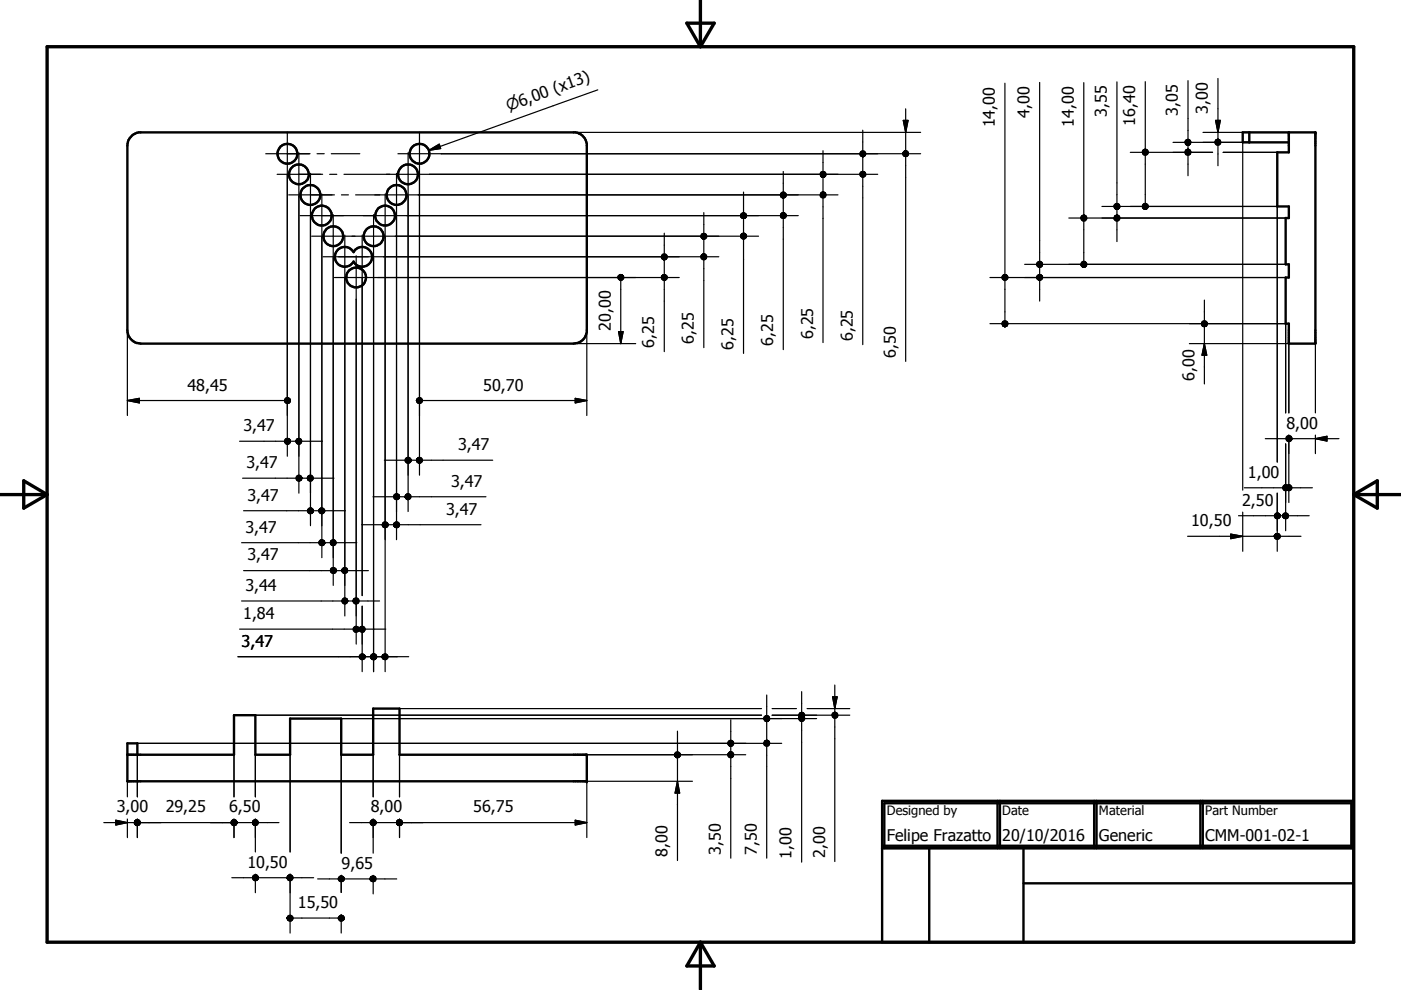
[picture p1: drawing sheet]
<svg xmlns="http://www.w3.org/2000/svg" width="297mm" height="210mm" viewBox="0 0 297 210" stroke-linecap="round" stroke-linejoin="round" font-family="sans-serif">
<defs><g id="words">
<g font-size="3.4">
<text x="210.9" y="27" transform="rotate(-90 210.9 27)">14,00</text>
<text x="218.3" y="24.9" transform="rotate(-90 218.3 24.9)">4,00</text>
<text x="227.7" y="26.9" transform="rotate(-90 227.7 26.9)">14,00</text>
<text x="234.7" y="24.8" transform="rotate(-90 234.7 24.8)">3,55</text>
<text x="240.7" y="26.6" transform="rotate(-90 240.7 26.6)">16,40</text>
<text x="249.7" y="24.6" transform="rotate(-90 249.7 24.6)">3,05</text>
<text x="256.1" y="24.1" transform="rotate(-90 256.1 24.1)">3,00</text>
<text x="129.5" y="70.1" transform="rotate(-90 129.5 70.1)">20,00</text>
<text x="172.4" y="71.9" transform="rotate(-90 172.4 71.9)">6,25</text>
<text x="138.7" y="73.8" transform="rotate(-90 138.7 73.8)">6,25</text>
<text x="147.1" y="72.9" transform="rotate(-90 147.1 72.9)">6,25</text>
<text x="155.5" y="74.2" transform="rotate(-90 155.5 74.2)">6,25</text>
<text x="164" y="73.4" transform="rotate(-90 164 73.4)">6,25</text>
<text x="180.8" y="72.3" transform="rotate(-90 180.8 72.3)">6,25</text>
<text x="189.9" y="75.9" transform="rotate(-90 189.9 75.9)">6,50</text>
<text x="39.7" y="82.8">48,45</text>
<text x="102.4" y="82.8">50,70</text>
<text x="253.2" y="80.7" transform="rotate(-90 253.2 80.7)">6,00</text>
<text x="51.6" y="91.5">3,47</text>
<text x="97.1" y="95.5">3,47</text>
<text x="272.8" y="90.9">8,00</text>
<text x="52.2" y="99.3">3,47</text>
<text x="264.6" y="101.3">1,00</text>
<text x="52.4" y="106.2">3,47</text>
<text x="95.6" y="103.2">3,47</text>
<text x="263.4" y="107.2">2,50</text>
<text x="52" y="112.9">3,47</text>
<text x="94.6" y="109.1">3,47</text>
<text x="252.6" y="111.6">10,50</text>
<text x="52.4" y="118.8">3,47</text>
<text x="52" y="125.3">3,44</text>
<text x="51.6" y="131.3">1,84</text>
<text x="51.2" y="137.1">3,47</text>
<text x="24.8" y="172.3">3,00</text>
<text x="35.1" y="172.3">29,25</text>
<text x="48.6" y="172.3">6,50</text>
<text x="78.6" y="172.3">8,00</text>
<text x="100.3" y="172.3">56,75</text>
<text x="188" y="178.4">Felipe Frazatto 20/10/2016</text>
<text x="233" y="178.4">Generic</text>
<text x="255.5" y="178.4">CMM-001-02-1</text>
<text x="52.4" y="184">10,50</text>
<text x="72.4" y="184.2">9,65</text>
<text x="141.5" y="181.7" transform="rotate(-90 141.5 181.7)">8,00</text>
<text x="152.8" y="181.2" transform="rotate(-90 152.8 181.2)">3,50</text>
<text x="160.4" y="181.2" transform="rotate(-90 160.4 181.2)">7,50</text>
<text x="167.8" y="182" transform="rotate(-90 167.8 182)">1,00</text>
<text x="174.9" y="181.9" transform="rotate(-90 174.9 181.9)">2,00</text>
<text x="63.1" y="192.5">15,50</text>
</g>
<text font-size="3.3" x="107.8" y="23.5" transform="rotate(-20 107.8 23.5)">⌀6,00 (x13)</text>
<g font-size="2.7">
<text x="188" y="172.9">Designed by</text>
<text x="212.5" y="172.8">Date</text>
<text x="233" y="172.9">Material</text>
<text x="255.5" y="172.9">Part Number</text>
</g>
</g></defs>
<g fill="none" stroke="#000" stroke-width=".51">
<path d="M28 28.7l1.4-.6 93 .1a2.86 2.86 0 0 1 2 2.2v40a2.87 2.87 0 0 1-2.8 2.5h-91.8a2.88 2.88 0 0 1-2.8-2.9v-39.6a2.56 2.56 0 0 1 1-1.7zM264.9 28.1v2.1M273.3 28.1v4.2h-2.5v11.5h2.5v2.4h-.7v9.8h.7v2.8h-.7v9.8h.7v4.3h5.6v-44.8h-15.4v2.1h9.8M71.7 52.9a2.13 2.13 0 0 1 3.3 .6 2.09 2.09 0 0 1 3.1-.6 2.09 2.09 0 0 1 0 3.2 2.09 2.09 0 0 1-3.1-.6 2.11 2.11 0 0 1-3.2 .6 2.11 2.11 0 0 1-.1-3.2zM27 160h22.6v-8.4h4.5v8.4h7.4v-7.6h10.8v7.6h6.8v-9.8h5.6v9.8h39.7v5.7h-97.4v-8.1h2.1v2.4M187 179.3h100M187 169.8h100v30h-100zM187 179.8h100M187.5 179.8v-9.5h99v9.5M197 179.8v20M211.5 169.8v10M212 169.8v10"/>
<path d="M217 179.8v20M232 169.8v10M232.5 169.8v10M254.5 169.8v10M255 169.8v10M217 187.3h70"/>
<circle cx="60.9" cy="32.6" r="2.11"/>
<circle cx="63.4" cy="37" r="2.09"/>
<circle cx="86.5" cy="37" r="2.11"/>
<circle cx="89" cy="32.6" r="2.11"/>
<circle cx="65.8" cy="41.3" r="2.12"/>
<circle cx="68.2" cy="45.7" r="2.09"/>
<circle cx="70.7" cy="50.1" r="2.1"/>
<circle cx="75.5" cy="58.8" r="2.11"/>
<circle cx="79.2" cy="50.1" r="2.09"/>
<circle cx="81.6" cy="45.7" r="2.11"/>
<circle cx="84.1" cy="41.4" r="2.11"/>
</g>
<g fill="#000">
<circle cx="273.3" cy="28.1" r=".25"/>
<circle cx="278.9" cy="28.1" r=".25"/>
<circle cx="124.4" cy="160" r=".25"/>
<circle cx="124.4" cy="165.7" r=".25"/>
</g>
<path d="M148.5 -.1v10M10 9.9h277v189.9h-277zM145.6 4.9h5.8l-2.9 5zM0 104.9h10M5 101.9l5 3-5 2.8zM287 104.9h10M287 104.9l5-3v5.8zM148.5 199.8v10M148.5 199.8l2.9 5h-5.8z" fill="none" stroke="#000" stroke-width=".71"/>
<g fill="none" stroke="#000" stroke-width=".25">
<path d="M126.7 19l-35.8 12.9M213.1 17.7v41.1M220.4 17.5v37.9M229.8 17.5v28.7M236.8 17.4v25.7M242.8 17.3v15M251.9 17.1v12.4M258.2 16.6v13.6M56.3 32.6h9.4M58.8 37h9.6M60.9 28v68.7M63.4 32.4v72.2"/>
<path d="M65.8 36.7v74.8M67.2 32.6h1.5M69.9 37h1.5M70.2 32.6h6.1M72.9 37h113.2M84.1 36.7v77.7M84.4 32.6h110.8M86.5 32.4v76.1M88.9 28v72.8M90.9 31.9l2.2-1.3 .3 .9zM121.6 28.1h73.6M166.1 36.4v4.3"/>
<path d="M173.9 36.8l.6 .8zM173.9 37l.6 .6-.6-.4zM173.9 36.7l.6 .9-.6-.8zM173.9 37.2l.6 .4zM174 37.4l.5 .2zM174.1 36.5l.1-.1 .3 1.2zM174.1 36.5l.4 1.1-.6-.9zM174.2 37.5l.3 .1zM174.2 36.4h.2l.1 1.2zM174.3 37.6h.2zM174.4 36.4h.2l-.1 1.2zM174.5 37.6l.3-.1z"/>
<path d="M174.5 37.6l.5-.2zM174.5 37.6l.6-.4zM174.5 37.6l.6-.6v.2zM174.5 32v4.4M174.5 37v4.3M174.6 36.4h.2l-.3 1.2zM174.8 36.4l.1 .1-.4 1.1zM174.9 36.5l.1 .2-.5 .9zM175 36.7l.1 .1-.6 .8zM175.1 36.8v.2l-.6 .6zM182.3 36.7l.6-.3-.6 .5zM182.3 36.9l.6-.5-.6 .7z"/>
<path d="M182.3 32.5l.6 .7zM182.3 32.6l.6 .6-.6-.4zM182.3 32.8l.6 .4zM182.4 32.3l.5 .9-.6-.7zM182.5 36.6l.4-.2zM182.5 36.6l.4-.2-.6 .3zM182.5 33l.4 .2zM182.5 32.1l.2-.1 .2 1.2zM182.5 32.1l.4 1.1-.5-.9zM182.6 36.4h.3zM182.6 33.1l.3 .1zM182.7 32h.1l.1 1.2z"/>
<path d="M182.7 33.2h.2zM182.8 32h.2l-.1 1.2zM182.9 36.4l-.5 .9-.1-.2zM182.9 36.4l-.4 1-.1-.1zM182.9 36.4l-.2 1.1-.2-.1zM182.9 36.4l-.1 1.2-.1-.1zM182.9 36.4l.1 1.2h-.2zM182.9 36.4l.3 1.1-.2 .1zM182.9 36.4l.4 1-.1 .1zM182.9 36.4l.6 .9-.2 .1zM182.9 36.4l.7 .7-.1 .2zM182.9 36.4l.7 .5v.2z"/>
<path d="M182.9 36.4l.7 .5zM182.9 36.4l.6 .3zM182.9 36.4l.5 .2zM182.9 36.4h.4zM182.9 36.4h.2zM182.9 33.2l.4-.1zM182.9 33.2l.5-.2zM182.9 33.2l.6-.4zM182.9 33.2l.7-.6zM182.9 27.6v4.4M182.9 32.6v4.4M182.9 37.6v35.5"/>
<path d="M183 32h.2l-.3 1.2zM183.2 32l.1 .1-.4 1.1zM183.3 32.1l.2 .2-.6 .9zM183.5 32.3l.1 .2-.7 .7zM183.6 32.5v.1l-.7 .6zM191.4 32.6l.6-.6-.6 .7zM191.4 32.4l.6-.4-.6 .6zM191.5 25.5h1l-.5 2.6zM191.6 32.2l.4-.2zM191.6 32.2l.4-.2-.6 .4zM191.7 32.1l.3-.1zM192 32l-.5 .9-.1-.2z"/>
<path d="M192 32l-.4 1.1-.1-.2zM192 32l-.3 1.1h-.1zM192 32l-.1 1.2-.2-.1zM192 32l.1 1.2h-.2zM192 32l.3 1.1-.2 .1zM192 32l.4 1.1h-.1zM192 32l.6 .9-.2 .2zM192 32l.6 .7v.2zM192 32l.6 .7zM192 32l.6 .4v.2zM192 32l.6 .4zM192 32l.5 .2z"/>
<path d="M192 32l.4 .1zM192 32h.2zM192 23.1v9.5M192 33.2v43.4M239.6 32.3h17.5M242.2 32.3l.6-.6-.6 .7zM242.2 32l.6-.3-.6 .6zM242.3 31.9l.5-.2zM242.3 31.9l.5-.2-.6 .3zM242.5 31.7h.3zM242.8 31.7l-.5 .9-.1-.2zM242.8 31.7l-.4 1.1-.1-.2z"/>
<path d="M242.8 31.7l-.3 1.2-.1-.1zM242.8 31.7l-.1 1.2h-.2zM242.8 31.7l.1 1.2h-.2zM242.8 31.7l.3 1.2h-.2zM242.8 31.7l.4 1.1-.1 .1zM242.8 31.7l.6 .9-.2 .2zM242.8 31.7l.6 .7v.2zM242.8 31.7l.6 .7zM242.8 31.7l.6 .3v.3zM242.8 31.7l.6 .3zM242.8 31.7l.5 .2zM242.8 31.7h.4z"/>
<path d="M242.8 31.7h.2zM242.8 32.9v10.2M248.7 30.2h16.2M251.2 32.3l.7-.6-.7 .7zM251.2 30l.7 .8-.7-.6zM251.2 30.2l.7 .6-.6-.4zM251.3 32l.6-.3-.7 .6zM251.3 30.4l.6 .4zM251.3 29.8l.6 1-.7-.8zM251.4 31.9l.5-.2zM251.4 31.9l.5-.2-.6 .3zM251.4 30.6l.5 .2z"/>
<path d="M251.4 29.7l.2-.1 .3 1.2zM251.4 29.7l.5 1.1-.6-1zM251.5 31.7h.4zM251.5 30.7l.4 .1zM251.6 29.6l.2-.1 .1 1.3zM251.7 30.7l.2 .1zM251.8 29.5h.2l-.1 1.3zM251.9 31.7l-.6 .9-.1-.2zM251.9 31.7l-.5 1.1-.1-.2zM251.9 31.7l-.3 1.2-.2-.1zM251.9 31.7l-.1 1.2h-.2zM251.9 31.7l.1 1.2h-.2z"/>
<path d="M251.9 31.7l.2 1.2h-.1zM251.9 31.7l.4 1.1-.2 .1zM251.9 31.7l.5 .9-.1 .2zM251.9 31.7l.6 .7-.1 .2zM251.9 31.7l.6 .6v.1zM251.9 31.7l.6 .6zM251.9 31.7l.5 .3zM251.9 31.7l.4 .2zM251.9 31.7h.3zM251.9 31.7h.1zM251.9 30.8l.3-.1zM251.9 30.8l.4-.2z"/>
<path d="M251.9 30.8l.5-.4zM251.9 30.8l.6-.6zM251.9 30.2v2.1M251.9 32.9v4.4M252 29.5l.1 .1-.2 1.2zM252.1 29.6l.2 .1-.4 1.1zM252.3 29.7l.1 .1-.5 1zM252.4 29.8l.1 .2-.6 .8zM252.5 30v.2l-.6 .6zM255.1 28.1h9.8M257.6 30.1l.6-.6-.6 .8zM257.6 29.9l.6-.4-.6 .6z"/>
<path d="M257.7 29.8l.5-.3-.6 .4zM257.7 25.5h1l-.5 2.6zM257.8 29.6l.4-.1zM257.8 29.6l.4-.1-.5 .3zM258.2 29.5l-.5 1-.1-.2zM258.2 29.5l-.4 1.1-.1-.1zM258.2 29.5l-.3 1.2-.1-.1zM258.2 29.5l-.1 1.3-.2-.1zM258.2 29.5l.1 1.3h-.2zM258.2 29.5l.3 1.2-.2 .1zM258.2 29.5l.5 1.1-.2 .1zM258.2 29.5l.5 1v.1z"/>
<path d="M258.2 29.5l.6 .8-.1 .2zM258.2 29.5l.6 .6v.2zM258.2 29.5l.6 .6zM258.2 29.5l.6 .4zM258.2 29.5l.5 .3zM258.2 29.5l.4 .1zM258.2 29.5h.2zM258.2 30.8v4.3M259.3 32.3h11.5M263.5 30.2v73.7M61.2 41.3h9.7M63.6 45.7h105.6"/>
<path d="M66.1 50.1h94.7M68.2 41.1v77.1M68.5 54.4h83.9M70.7 45.5v78.6M70.9 58.8h73.1M72.4 41.3h1.5M73.1 49.9v80.7M75.4 41.3h102.3M75.5 54.2v82.4M76.8 49.9v76.4M79.2 45.5v13.2M79.2 58.9v83.5"/>
<path d="M81.7 41.1v101.3M131 58.6l.6-.4-.6 .6zM131 58.8l.6-.6-.6 .8zM131.1 58.5l.5-.3zM131.1 58.5l.5-.3-.6 .4zM131.3 58.3l.3-.1zM131.6 58.2l-.5 .9-.1-.1zM131.6 58.2l-.4 1.1-.1-.2zM131.6 58.2l-.2 1.2-.2-.1zM131.6 58.2l-.1 1.3-.1-.1zM131.6 58.2l.1 1.3h-.2zM131.6 58.2l.3 1.2-.2 .1z"/>
<path d="M131.6 58.2l.4 1.1-.1 .1zM131.6 58.2l.6 .9-.2 .2zM131.6 58.2l.6 .8v.1zM131.6 58.2l.6 .6v.2zM131.6 58.2l.6 .4v.2zM131.6 58.2l.6 .4zM131.6 58.2l.5 .3zM131.6 58.2l.4 .1zM131.6 58.2l.2 .1zM131.6 59.5v13.4M140.2 58.8l.6-.6-.6 .8zM140.2 54.5l.6 .6z"/>
<path d="M140.2 58.6l.6-.4zM140.2 58.6l.6-.4-.6 .6zM140.2 54.3l.6 .8-.6-.6zM140.2 54.7l.6 .4zM140.3 54.1l.1-.1 .4 1.1zM140.3 54.1l.5 1-.6-.8zM140.4 54.9l.4 .2zM140.4 54l.1-.1 .3 1.2zM140.5 58.3l.3-.1zM140.5 58.3l.3-.1-.4 .3zM140.5 55l.3 .1zM140.5 53.9l.3-.1v1.3z"/>
<path d="M140.7 55.1h.1zM140.8 53.8h.1l-.1 1.3zM140.8 58.2l-.5 .9-.1-.1zM140.8 58.2l-.4 1.1-.1-.2zM140.8 58.2l-.3 1.2-.1-.1zM140.8 58.2v1.3l-.3-.1zM140.8 58.2l.1 1.3h-.1zM140.8 58.2l.3 1.2-.2 .1zM140.8 58.2l.5 1.1-.2 .1zM140.8 58.2l.6 .9-.1 .2zM140.8 58.2l.6 .8v.1zM140.8 58.2l.6 .8z"/>
<path d="M140.8 58.2l.6 .4v.2zM140.8 58.2l.6 .4zM140.8 58.2l.5 .3zM140.8 58.2l.4 .1zM140.8 58.2l.2 .1zM140.8 55.1l.4-.1zM140.8 55.1l.5-.2zM140.8 55.1l.6-.4zM140.8 55.1l.6-.6v.2zM140.8 49.4v4.4M140.8 54.4v4.4M140.8 59.5v15"/>
<path d="M140.9 53.8l.2 .1-.3 1.2zM141.1 53.9l.2 .1-.5 1.1zM141.3 54l.1 .1-.6 1zM141.4 54.1v.2l-.6 .8zM141.4 54.3v.2l-.6 .6zM148.6 54.4l.6-.6-.6 .8zM148.6 50.1l.6 .6-.6-.4zM148.6 54.2l.6-.4-.6 .6zM148.6 50l.6 .7-.6-.6zM148.6 50.3l.6 .4zM148.7 49.8l.5 .9-.6-.7zM148.8 54.1l.4-.3z"/>
<path d="M148.8 54.1l.4-.3-.6 .4zM148.8 50.5l.4 .2zM148.8 49.6l.1-.1 .3 1.2zM148.8 49.6l.4 1.1-.5-.9zM148.9 53.9l.3-.1zM148.9 50.6l.3 .1zM148.9 49.5h.2l.1 1.2zM149.1 50.7h.1zM149.1 49.5h.2l-.1 1.2zM149.2 53.8l-.5 1-.1-.2zM149.2 53.8l-.4 1.1-.1-.1zM149.2 53.8l-.3 1.2-.1-.1z"/>
<path d="M149.2 53.8l-.1 1.3-.2-.1zM149.2 53.8l.1 1.3h-.2zM149.2 53.8l.3 1.2-.2 .1zM149.2 53.8l.4 1.1-.1 .1zM149.2 53.8l.6 1-.2 .1zM149.2 53.8l.6 .8v.2zM149.2 53.8l.6 .6v.2zM149.2 53.8l.6 .4v.2zM149.2 53.8l.6 .4zM149.2 53.8l.5 .3zM149.2 53.8l.4 .1zM149.2 53.8l.2 .1z"/>
<path d="M149.2 50.7l.4-.1zM149.2 50.7l.5-.2zM149.2 50.7l.6-.4zM149.2 45.1v4.3M149.2 50.1v4.3M149.2 55.1v18.6M149.3 49.5h.2l-.3 1.2zM149.5 49.5l.1 .1-.4 1.1zM149.6 49.6l.2 .2-.6 .9zM149.8 49.8v.2l-.6 .7zM149.8 50.1v.2l-.6 .4zM149.8 50l-.6 .7z"/>
<path d="M157 50l.6-.6-.5 .8zM157 45.8l.6 .5-.5-.3zM157.1 49.9l.5-.5-.6 .6zM157.1 45.6l.5 .7-.6-.5zM157.1 46l.5 .3zM157.1 45.4l.1-.1 .4 1zM157.1 45.4l.5 .9-.5-.7zM157.1 49.7l.5-.3zM157.1 49.7l.5-.3-.5 .5zM157.1 46.1l.5 .2zM157.2 45.3l.2-.1 .2 1.1zM157.3 49.6l.3-.2z"/>
<path d="M157.3 46.2l.3 .1zM157.4 45.2l.2-.1v1.2zM157.4 46.3h.2zM157.6 45.1h.1l-.1 1.2zM157.6 49.4l-.5 1v-.2zM157.6 49.4l-.4 1.1-.1-.1zM157.6 49.4l-.2 1.2-.2-.1zM157.6 49.4v1.3l-.2-.1zM157.6 49.4l.1 1.3h-.1zM157.6 49.4l.3 1.2-.2 .1zM157.6 49.4l.5 1.1-.2 .1zM157.6 49.4l.6 1-.1 .1z"/>
<path d="M157.6 49.4l.7 .8-.1 .2zM157.6 49.4l.7 .6v.2zM157.6 49.4l.7 .6zM157.6 49.4l.6 .5zM157.6 49.4l.6 .3zM157.6 49.4l.4 .2zM157.6 49.4l.2 .1zM157.6 46.3l.4-.1zM157.6 46.3l.6-.2zM157.6 46.3l.6-.3zM157.6 46.3l.7-.5-.1 .2zM157.6 40.7v4.4"/>
<path d="M157.6 45.7v4.4M157.6 50.7v24.2M157.7 45.1l.2 .1-.3 1.1zM157.9 45.2l.2 .1-.5 1zM158.1 45.3l.1 .1-.6 .9zM158.2 45.4l.1 .2-.7 .7zM158.3 45.6v.2l-.7 .5zM165.4 45.7l.7-.6-.6 .7zM165.4 41.4l.7 .6zM165.5 41.2l.6 .8-.7-.6zM165.5 45.5l.6-.4-.7 .6zM165.5 41l.1-.1 .5 1.1z"/>
<path d="M165.5 41l.6 1-.6-.8zM165.5 41.6l.6 .4-.5-.3zM165.6 45.3l.5-.2zM165.6 45.3l.5-.2-.6 .4zM165.6 41.7l.5 .3zM165.6 40.9l.2-.1 .3 1.2zM165.7 45.2l.4-.1zM165.7 41.9l.4 .1zM165.8 40.8l.2-.1 .1 1.3zM165.9 42h.2zM166 40.7h.2l-.1 1.3zM166.1 45.1l-.6 .9v-.2z"/>
<path d="M166.1 45.1l-.5 1.1-.1-.2zM166.1 45.1l-.3 1.2-.2-.1zM166.1 45.1l-.1 1.2h-.2zM166.1 45.1l.1 1.2h-.2zM166.1 45.1l.2 1.2h-.1zM166.1 45.1l.4 1.1-.2 .1zM166.1 45.1l.5 .9-.1 .2zM166.1 45.1l.6 .7-.1 .2zM166.1 45.1l.6 .6v.1zM166.1 45.1l.6 .6zM166.1 45.1l.6 .4zM166.1 45.1l.5 .2z"/>
<path d="M166.1 45.1l.3 .1zM166.1 45.1h.2zM166.1 42l.3-.1zM166.1 42l.5-.3zM166.1 42l.6-.4zM166.1 42l.6-.6zM166.1 41.3v4.4M166.1 46.3v27.8M166.2 40.7l.1 .1-.2 1.2zM166.3 40.8l.2 .1-.4 1.1zM166.5 40.9l.1 .1-.5 1zM166.6 41l.1 .2-.6 .8z"/>
<path d="M166.7 41.2v.2l-.6 .6zM173.9 41.3l.6-.6-.6 .8zM173.9 41.1l.6-.4-.6 .6zM174 40.9l.5-.2-.6 .4zM174.2 40.8l.3-.1zM174.2 40.8l.3-.1-.5 .2zM174.5 40.7l-.6 1v-.2zM174.5 40.7l-.4 1.1-.2-.1zM174.5 40.7l-.3 1.2-.1-.1zM174.5 40.7l-.1 1.3-.2-.1zM174.5 40.7l.1 1.3h-.2zM174.5 40.7l.3 1.2-.2 .1z"/>
<path d="M174.5 40.7l.4 1.1-.1 .1zM174.5 40.7l.5 1-.1 .1zM174.5 40.7l.6 .8-.1 .2zM174.5 40.7l.6 .6v.2zM174.5 40.7l.6 .4v.2zM174.5 40.7l.6 .4zM174.5 40.7l.5 .2zM174.5 40.7l.3 .1zM174.5 40.7l.2 .1zM174.5 42v30.6M209.9 58.8h62.7M212.4 58.8l.7-.6-.6 .8z"/>
<path d="M212.5 58.6l.6-.4-.7 .6zM212.6 58.5l.5-.3zM212.6 58.5l.5-.3-.6 .4zM212.7 58.3l.4-.1zM213.1 58.2l-.6 .9v-.1zM213.1 58.2l-.5 1.1-.1-.2zM213.1 58.2l-.3 1.2-.2-.1zM213.1 58.2l-.1 1.3-.2-.1zM213.1 58.2v1.3h-.1zM213.1 58.2l.2 1.2-.2 .1zM213.1 58.2l.4 1.1-.2 .1zM213.1 58.2l.5 .9-.1 .2z"/>
<path d="M213.1 58.2l.6 .8-.1 .1zM213.1 58.2l.6 .6v.2zM213.1 58.2l.6 .4v.2zM213.1 58.2l.6 .4zM213.1 58.2l.5 .3zM213.1 58.2l.3 .1zM213.1 58.2l.2 .1zM213.1 59.5v8.5M217.3 56h55.3M219.8 58.8l.6-.6-.6 .8zM219.8 55.9l.6 .8-.6-.6zM219.8 56.1l.6 .6z"/>
<path d="M219.9 58.6l.5-.4-.6 .6zM219.9 55.7l.1-.1 .4 1.1zM219.9 55.7l.5 1-.6-.8zM219.9 56.3l.5 .4-.5-.3zM219.9 58.5l.5-.3zM219.9 58.5l.5-.3-.5 .4zM219.9 56.4l.5 .3zM220 55.6l.2-.1 .2 1.2zM220.1 58.3l.3-.1zM220.1 56.6l.3 .1zM220.2 55.5l.1-.1 .1 1.3zM220.3 56.6l.1 .1z"/>
<path d="M220.3 55.4h.2l-.1 1.3zM220.4 58.2l-.5 .9-.1-.1zM220.4 58.2l-.4 1.1-.1-.2zM220.4 58.2l-.2 1.2-.2-.1zM220.4 58.2l-.1 1.3-.1-.1zM220.4 58.2l.1 1.3h-.2zM220.4 58.2l.3 1.2-.2 .1zM220.4 58.2l.4 1.1-.1 .1zM220.4 58.2l.6 .9-.2 .2zM220.4 58.2l.6 .8v.1zM220.4 58.2l.7 .6-.1 .2zM220.4 58.2l.6 .4 .1 .2z"/>
<path d="M220.4 58.2l.6 .4zM220.4 58.2l.5 .3zM220.4 58.2l.4 .1zM220.4 58.2l.2 .1zM220.4 56.7l.4-.1zM220.4 56.7l.5-.3zM220.4 56.7l.6-.4zM220.4 56.7l.7-.6zM220.4 56v2.8M220.4 59.5v4.3M220.5 55.4l.2 .1-.3 1.2zM220.7 55.5l.1 .1-.4 1.1z"/>
<path d="M220.8 55.6l.2 .1-.6 1zM221 55.7v.2l-.6 .8zM221 55.9l.1 .2-.7 .6zM226.6 46.2h46M229.1 56.1l.7 .6zM229.1 46.2l.7-.6-.6 .8zM229.2 55.9l.6 .8-.7-.6zM229.2 56.3l.6 .4zM229.2 46l.6-.4-.7 .6zM229.3 55.7l.5 1-.6-.8zM229.3 56.4l.5 .3zM229.3 45.8l.5-.2z"/>
<path d="M229.3 45.8l.5-.2-.6 .4zM229.4 55.6l.1-.1 .3 1.2zM229.4 55.6l.4 1.1-.5-1zM229.4 56.6l.4 .1zM229.4 45.7l.4-.1zM229.5 55.5l.2-.1 .1 1.3zM229.6 56.6l.2 .1zM229.7 55.4h.2l-.1 1.3zM229.8 56.7l.4-.1zM229.8 56.7l.5-.3zM229.8 56.7l.6-.4zM229.8 56.7l.6-.6z"/>
<path d="M229.8 45.6l-.5 1-.1-.2zM229.8 45.6l-.4 1.1-.1-.1zM229.8 45.6l-.3 1.2-.1-.1zM229.8 45.6l-.1 1.3-.2-.1zM229.8 45.6l.1 1.3h-.2zM229.8 45.6l.3 1.2-.2 .1zM229.8 45.6l.4 1.1-.1 .1zM229.8 45.6l.5 1-.1 .1zM229.8 45.6l.6 .8-.1 .2zM229.8 45.6l.6 .6v.2zM229.8 45.6l.6 .4v.2zM229.8 45.6l.6 .4z"/>
<path d="M229.8 45.6l.5 .2zM229.8 45.6l.4 .1zM229.8 45.6h.2zM229.8 46.9v8.5M229.9 55.4l.2 .1-.3 1.2zM230.1 55.5l.1 .1-.4 1.1zM230.2 55.6l.1 .1-.5 1zM230.3 55.7l.1 .2-.6 .8zM230.4 55.9v.2l-.6 .6zM233.6 43.8h37.2v54.2M236.2 46.2l.6-.6-.6 .8zM236.2 43.6l.6 .8-.6-.6z"/>
<path d="M236.2 43.8l.6 .6zM236.3 46l.5-.4-.6 .6zM236.3 43.4l.1-.1 .4 1.1zM236.3 43.4l.5 1-.6-.8zM236.3 44l.5 .4-.5-.2zM236.3 45.8l.5-.2zM236.3 45.8l.5-.2-.5 .4zM236.3 44.2l.5 .2zM236.4 43.3l.2-.1 .2 1.2zM236.5 45.7l.3-.1zM236.5 44.3l.3 .1zM236.6 43.2l.1-.1 .1 1.3z"/>
<path d="M236.6 44.4h.2zM236.7 43.1h.2l-.1 1.3zM236.8 45.6l-.5 1-.1-.2zM236.8 45.6l-.4 1.1-.1-.1zM236.8 45.6l-.2 1.2-.2-.1zM236.8 45.6l-.1 1.3-.1-.1zM236.8 45.6l.1 1.3h-.2zM236.8 45.6l.3 1.2-.2 .1zM236.8 45.6l.4 1.1-.1 .1zM236.8 45.6l.6 1-.2 .1zM236.8 45.6l.6 .8v.2zM236.8 45.6l.6 .6v.2z"/>
<path d="M236.8 45.6l.6 .4v.2zM236.8 45.6l.6 .4zM236.8 45.6l.5 .2zM236.8 45.6l.3 .1zM236.8 45.6h.2zM236.8 44.4l.3-.1zM236.8 44.4l.5-.2zM236.8 44.4l.6-.4zM236.8 44.4l.6-.6zM236.8 43.8v2.4M236.8 46.9v4.3M236.9 43.1l.2 .1-.3 1.2z"/>
<path d="M237.1 43.2l.1 .1-.4 1.1zM237.2 43.3l.2 .1-.6 1zM237.4 43.4v.2l-.6 .8zM237.4 43.6v.2l-.6 .6zM242.2 43.8l.6 .6zM242.2 43.6l.6 .8-.6-.6zM242.2 44l.6 .4zM242.3 43.4l.1-.1 .4 1.1zM242.3 43.4l.5 1-.6-.8zM242.3 44.2l.5 .2zM242.4 43.3l.1-.1 .3 1.2zM242.5 44.3l.3 .1z"/>
<path d="M242.5 43.2l.2-.1 .1 1.3zM242.6 44.4h.2zM242.7 43.1h.2l-.1 1.3zM242.8 44.4l.4-.1zM242.8 44.4l.5-.2zM242.8 44.4l.6-.4zM242.8 44.4l.6-.6v.2zM242.9 43.1l.2 .1-.3 1.2zM243.1 43.2l.1 .1-.4 1.1zM243.2 43.3l.2 .1-.6 1zM243.4 43.4v.2l-.6 .8zM243.4 43.6v.2l-.6 .6z"/>
<path d="M27 70v18.1M121.6 72.9h13.2M124.4 70v18.1M131.1 70.3h1l-.5 2.6zM209.9 68.6h62.7v18.9M212.4 68.7l.7 .6zM212.5 68.5l.6 .8-.7-.6zM212.5 68.3l.6 1-.6-.8zM212.5 68.8l.6 .5-.5-.3zM212.6 69l.5 .3zM212.6 68.2l.2-.1 .3 1.2zM212.6 68.2l.5 1.1-.6-1z"/>
<path d="M212.7 69.2l.4 .1zM212.8 68.1l.2-.1 .1 1.3zM212.9 69.2l.2 .1zM213 68h.1v1.3zM213.1 69.3l.3-.1zM213.1 69.3l.5-.3zM213.1 69.3l.6-.5-.1 .2zM213.1 69.3l.6-.6zM213.1 68l.2 .1-.2 1.2zM213.3 68.1l.2 .1-.4 1.1zM213.5 68.2l.1 .1-.5 1zM213.6 68.3l.1 .2-.6 .8z"/>
<path d="M213.7 68.5v.2l-.6 .6zM252.2 72.9h21.1v14.6M254.7 68.7l.7 .6zM254.8 68.5l.6 .8-.7-.6zM254.8 68.3l.6 1-.6-.8zM254.8 68.8l.6 .5-.6-.3zM254.8 69l.6 .3zM254.9 68.2l.2-.1 .3 1.2zM254.9 68.2l.5 1.1-.6-1zM255 69.2l.4 .1zM255.1 68.1l.2-.1 .1 1.3zM255.2 69.2l.2 .1z"/>
<path d="M255.3 68h.1v1.3zM255.4 72.9l.5 2.4h-1.1zM255.4 69.3l.3-.1zM255.4 69.3l.5-.3zM255.4 69.3l.5-.5v.2zM255.4 69.3l.6-.6zM255.4 63.6v4.4M255.4 68.6v12.8M255.4 68l.2 .1-.2 1.2zM255.6 68.1l.2 .1-.4 1.1zM255.8 68.2l.1 .1-.5 1zM255.9 68.3l.1 .2-.6 .8z"/>
<path d="M256 68.5v.2l-.6 .6zM278.9 72.9v14.6M27 84.9l2.5-.4v.9zM27 84.9h33.3M50.8 93.6h9.5M60.3 84.8l1.2 .1-1.2 .1zM60.3 85l1.2-.1-1.1 .3zM60.3 93.5l1.2 .1h-1.2zM60.3 93.6h1.2l-1.1 .2zM60.4 84.7l1.1 .2-1.2-.1zM60.4 85.2l1.1-.3-1 .4zM60.4 93.3l1.1 .3-1.2-.1z"/>
<path d="M60.4 93.8l1.1-.2-1 .4zM60.5 84.5l.1-.1 .9 .5zM60.5 84.5l1 .4-1.1-.2zM60.5 85.3l1-.4-.9 .6zM60.5 93.1l.1-.1 .9 .6zM60.5 93.1l1 .5-1.1-.3zM60.5 94l1-.4-.9 .5zM60.6 84.4l.2-.1 .7 .6zM60.6 85.5l.9-.6-.7 .6zM60.6 93h.2l.7 .6zM60.6 94.1l.9-.5-.7 .6zM60.8 84.3h.2l.5 .6z"/>
<path d="M60.8 85.5l.7-.6-.5 .7zM60.8 93l.2-.1 .5 .7zM60.8 94.2l.7-.6-.5 .6zM60.9 93.6h2.5M61 84.3l.5 .6zM61 92.9l.5 .7zM61.2 84.4l.3 .5zM61.2 93h.1l.2 .6zM61.3 84.5l.2 .4zM61.3 93l.2 .6zM61.5 84.6v.3zM61.5 93.2v.4z"/>
<path d="M61.5 84.9l-.5 .7zM61.5 84.9l-.3 .6zM61.5 84.9l-.2 .5zM61.5 84.9v.4zM61.5 84.9v.2zM61.5 93.6l-.5 .6zM61.5 93.6l-.3 .5zM61.5 93.6l-.2 .5zM61.5 93.6v.3zM61.5 93.6v.2zM62.8 93.6l.1 .3zM62.8 93.6l.2 .5z"/>
<path d="M62.8 93.6l.4 .5zM62.8 93.6l.5 .6zM62.8 93.6l.7 .6h-.2zM62.8 93.6l.9 .5-.2 .1zM62.8 93.6l1 .4-.1 .1zM62.8 93.6l1.1 .2-.1 .2zM62.8 93.6h1.2l-.1 .2zM62.8 93.6l1.2-.1v.1zM62.8 93.6l1.1-.3 .1 .2zM62.8 93.6l1-.5 .1 .2zM62.8 93.6l.9-.6 .1 .1zM62.8 93.6l.9-.6z"/>
<path d="M62.8 93.4v.2zM62.9 93.2l-.1 .4zM63 93h.2l-.4 .6zM63 93l-.2 .6zM63.2 93l.1-.1-.5 .7zM63.3 92.9l.2 .1-.7 .6zM64 93.6h4.4M81.5 97.6h4.4M85.9 97.5l1.3 .1-1.3 .1zM85.9 97.7l1.3-.1-1.3 .3zM85.9 97.3l1.3 .3-1.3-.1zM85.9 97.9l1.3-.3-1.1 .4z"/>
<path d="M86.1 97.2l.1-.1 1 .5zM86.1 97.2l1.1 .4-1.3-.3zM86.1 98l1.1-.4-1 .5zM86.2 97.1l.2-.1 .8 .6zM86.2 98.1l1-.5-.8 .6zM86.4 97l.8 .6zM86.4 98.2l.8-.6-.6 .6zM86.5 97.6h2.4M86.6 97h.1l.5 .6zM86.7 97l.5 .6zM86.9 97.1l.3 .5zM87 97.2l.2 .4z"/>
<path d="M87.2 97.6l-.6 .6zM87.2 97.6l-.5 .6zM87.2 97.6l-.3 .5zM87.2 97.6l-.2 .4zM87.2 97.6l-.1 .1zM88.3 97.6l.1 .4zM88.3 97.6l.3 .5zM88.3 97.6l.4 .6zM88.3 97.6l.6 .6zM88.3 97.6l.8 .6h-.2zM88.3 97.6l.9 .5-.1 .1zM88.3 97.6l1.1 .4-.2 .1z"/>
<path d="M88.3 97.6l1.2 .3-.1 .1zM88.3 97.6l1.3 .1-.1 .2zM88.3 97.6l1.3-.1v.2zM88.3 97.6l1.2-.3 .1 .2zM88.3 97.6l1.1-.4 .1 .1zM88.3 97.6l.9-.5 .2 .1zM88.3 97.6l.8-.6 .1 .1zM88.3 97.6l.8-.6zM88.3 84.9l.1 .4zM88.3 84.9l.3 .5zM88.3 84.9l.4 .6zM88.3 84.9l.6 .7z"/>
<path d="M88.3 84.9l.8 .6-.2 .1zM88.3 84.9l.9 .6h-.1zM88.3 84.9l1.1 .4-.2 .2zM88.3 84.9l1.2 .3-.1 .1zM88.3 84.9l1.3 .1-.1 .2zM88.3 84.9l1.3-.1v.2zM88.3 84.9l1.2-.2 .1 .1zM88.3 84.9l1.1-.4 .1 .2zM88.3 84.9l.9-.5 .2 .1zM88.3 84.9l.8-.6 .1 .1zM88.3 97.4v.2zM88.3 84.8v.1z"/>
<path d="M88.4 97.2l.2-.1-.3 .5zM88.4 97.2l-.1 .4zM88.4 84.6l.2-.1-.3 .4zM88.4 84.6l-.1 .3zM88.6 97.1l.1-.1-.4 .6zM88.6 84.5l.1-.1-.4 .5zM88.7 97h.2l-.6 .6zM88.7 84.4l.2-.1-.6 .6zM88.9 84.3h.2l-.8 .6zM89.6 84.9h34.8M89.6 97.6h14.9M122 84.5l2.4 .4-2.4 .5z"/>
<path d="M268.3 93h4.4M272.6 94.1v18.4M272.7 92.9l1.2 .1-1.2 .1zM272.7 93.1l1.2-.1-1.2 .3zM272.7 92.7l1.2 .3-1.2-.1zM272.7 93.3l1.2-.3-1.1 .4zM272.8 92.5h.2l.9 .5zM272.8 92.5l1.1 .5-1.2-.3zM272.8 93.4l1.1-.4-.9 .5zM273 92.5l.1-.1 .8 .6zM273 93.5l.9-.5-.8 .6zM273.1 92.4h.2l.6 .6z"/>
<path d="M273.1 93.6l.8-.6-.6 .6zM273.3 92.2v14.4M273.3 93h10.6M273.3 92.4l.6 .6zM273.5 92.4l.2 .1 .2 .5zM273.7 92.5l.2 .5zM273.8 92.6l.1 .4zM273.9 93l-.6 .6zM273.9 93l-.2 .5-.2 .1zM273.9 93l-.2 .5zM273.9 93l-.1 .3zM273.9 93v.2z"/>
<path d="M278.9 93l2.4-.5v1zM278.9 92.2v4M51.2 115.1h16.4M51.4 101.4h11.4M51.6 108.3h13.6M62.8 101.3l1.2 .1-1.2 .1zM62.8 101.5l1.2-.1-1.2 .2zM62.8 101.1l1.2 .3-1.2-.1zM62.8 101.6l1.2-.2-1.1 .4zM62.9 101l.2-.2 .9 .6zM62.9 101l1.1 .4-1.2-.3zM62.9 101.8l1.1-.4-.9 .5z"/>
<path d="M63.1 100.8h.1l.8 .6zM63.1 101.9l.9-.5-.8 .6zM63.2 100.8h.2l.6 .6zM63.2 102l.8-.6-.6 .6zM63.4 101.4h2.4M63.4 100.8l.6 .6zM63.6 100.8l.4 .6zM63.8 100.9l.2 .5zM63.9 101l.1 .4zM64 101.4l-.6 .6zM64 101.4l-.2 .5h-.2zM64 101.4l-.2 .5z"/>
<path d="M64 101.4l-.1 .3zM64 101.4v.2zM65.2 101.4l.1 .3zM65.2 101.4l.2 .5zM65.2 101.4l.4 .5h-.2zM65.2 101.4l.5 .6zM65.2 101.4l.8 .6h-.3zM65.2 101.4l.9 .5-.1 .1zM65.2 101.4l1 .4-.1 .1zM65.2 101.4l1.2 .2-.2 .2zM65.2 101.4l1.2 .1v.1zM65.2 101.4l1.2-.1v.2z"/>
<path d="M65.2 101.4l1.2-.3v.2zM65.2 101.4l1-.4 .2 .1zM65.2 101.4l.9-.6 .1 .2zM65.2 101.4l.8-.6h.1zM65.2 101.2v.2zM65.2 108.2l1.2 .1-1.2 .1zM65.2 108.4l1.2-.1-1.2 .3zM65.2 108l.2-.1 1 .4zM65.2 108l1.2 .3-1.2-.1zM65.2 108.6l1.2-.3-1 .4zM65.3 101l-.1 .4zM65.4 107.9l.1-.1 .9 .5z"/>
<path d="M65.4 108.7l1-.4-.9 .5zM65.4 100.9l.2-.1-.4 .6zM65.4 100.9l-.2 .5zM65.5 107.8l.2-.1 .7 .6zM65.5 108.8l.9-.5-.7 .6zM65.6 100.8h.1l-.5 .6zM65.7 107.7h.2l.5 .6zM65.7 108.9l.7-.6-.5 .6zM65.7 100.8h.3l-.8 .6zM65.8 108.3h2.4M65.9 107.7h.1l.4 .6zM66 107.7l.4 .6z"/>
<path d="M66.2 107.8l.2 .5zM66.3 107.9l.1 .4zM66.4 108.3l-.5 .6zM66.4 108.3l-.4 .6zM66.4 108.3l-.2 .5zM66.4 108.3l-.1 .4zM66.4 108.3v.2zM66.4 101.4h4.4M67.6 108.3l.1 .4zM67.6 108.3l.3 .5zM67.6 108.3l.4 .6zM67.6 108.3l.6 .6z"/>
<path d="M67.6 108.3l.8 .6h-.2zM67.6 108.3l.9 .5-.1 .1zM67.6 108.3l1.1 .4-.2 .1zM67.6 108.3l1.2 .3-.1 .1zM67.6 108.3l1.3 .1-.1 .2zM67.6 108.3l1.3-.1v.2zM67.6 108.3l1.2-.3 .1 .2zM67.6 108.3l1.1-.4 .1 .1zM67.6 108.3l.9-.5 .2 .1zM67.6 108.3l.8-.6 .1 .1zM67.6 115l1.3 .1h-1.3zM67.6 115.1h1.3l-1.3 .2z"/>
<path d="M67.6 108.1v.2zM67.6 114.8l1.3 .3-1.3-.1zM67.6 115.3l1.3-.2-1.1 .4zM67.7 107.9l.2-.1-.3 .5zM67.7 107.9l-.1 .4zM67.8 114.6l.1-.1 1 .6zM67.8 114.6l1.1 .5-1.3-.3zM67.8 115.5l1.1-.4-1 .5zM67.9 107.8l.1-.1-.4 .6zM67.9 114.5l.2-.1 .8 .7zM67.9 115.6l1-.5-.8 .6zM68 107.7h.2l-.6 .6z"/>
<path d="M68.1 114.4h.2l.6 .7zM68.1 115.7l.8-.6-.6 .6zM68.2 107.7h.2l-.8 .6zM68.2 115.1h2.5M68.3 114.4l.6 .7zM68.4 114.5l.2 .1 .3 .5zM68.6 114.6l.3 .5zM68.7 114.7l.2 .4zM68.9 115.1l-.6 .6zM68.9 115.1l-.5 .6zM68.9 115.1l-.3 .5zM68.9 115.1l-.2 .3z"/>
<path d="M68.9 115.1l-.1 .2zM68.9 108.3h4.3M70.1 115.1v.3zM70.1 115.1l.2 .5zM70.1 115.1l.3 .6zM70.1 115.1l.5 .6zM70.1 115.1l.7 .6h-.2zM70.1 115.1l.8 .5zM70.1 115.1l1 .4-.2 .1zM70.1 115.1l1.1 .2-.1 .2zM70.1 115.1h1.2l-.1 .2zM70.1 115.1l1.2-.1v.1z"/>
<path d="M70.1 115.1l1.1-.3 .1 .2zM70.1 115.1l1-.5 .1 .2zM70.1 115.1l.8-.6 .2 .1zM70.1 115.1l.7-.7 .1 .1zM70.1 114.9v.2zM70.1 114.7v.4zM70.3 114.6l.1-.1-.3 .6zM70.3 114.6l-.2 .5zM70.4 114.5l.2-.1-.5 .7zM70.6 114.4h.2l-.7 .7zM71.3 115.1h4.3M76.7 111.3h4.3"/>
<path d="M79.1 105.3h4.4M81 111.2l1.3 .1-1.3 .1zM81 111.4l1.3-.1-1.2 .2zM81.1 111l1.2 .3-1.3-.1zM81.1 111.5l1.2-.2-1.1 .4zM81.2 110.8l.1-.1 1 .6zM81.2 110.8l1.1 .5-1.2-.3zM81.2 111.7l1.1-.4-1 .5zM81.3 110.7h.2l.8 .6zM81.3 111.8l1-.5-.8 .6zM81.5 110.7h.2l.6 .6zM81.5 111.9l.8-.6-.6 .6z"/>
<path d="M81.7 111.3h2.4M81.7 110.7l.6 .6zM81.9 110.7l.4 .6zM82 110.8l.3 .5zM82.2 110.9l.1 .4zM82.3 111.3l-.6 .6zM82.3 111.3l-.4 .5zM82.3 111.3l-.3 .5zM82.3 111.3l-.1 .3zM82.3 111.3v.2zM83.5 111.3l.1 .3zM83.5 111.3l.2 .5z"/>
<path d="M83.5 111.3l.4 .5zM83.5 111.3l.5 .6zM83.5 111.3l.7 .6h-.2zM83.5 111.3l.9 .5-.2 .1zM83.5 111.3l1 .4-.1 .1zM83.5 111.3l1.2 .2-.2 .2zM83.5 111.3l1.2 .1v.1zM83.5 111.3l1.2-.1v.2zM83.5 111.3l1.2-.3v.2zM83.5 111.3l1-.5 .2 .2zM83.5 111.3l.9-.6 .1 .1zM83.5 111.3l.7-.6h.2z"/>
<path d="M83.5 111.1v.2zM83.5 105.2l1.2 .1-1.2 .1zM83.5 105.4l1.2-.1-1.2 .3zM83.5 105l1.2 .3-1.2-.1zM83.5 105.6l1.2-.3-1.1 .4zM83.6 110.9l-.1 .4zM83.6 104.9l.2-.1 .9 .5zM83.6 104.9l1.1 .4-1.2-.3zM83.6 105.7l1.1-.4-.9 .5zM83.7 110.8l.2-.1-.4 .6zM83.7 110.8l-.2 .5zM83.8 104.8l.1-.1 .8 .6z"/>
<path d="M83.8 105.8l.9-.5-.8 .6zM83.9 110.7h.1l-.5 .6zM83.9 104.7h.2l.6 .6zM83.9 105.9l.8-.6-.6 .7zM84 110.7h.2l-.7 .6zM84.1 105.3h2.4M84.1 104.7l.6 .6zM84.3 104.7l.2 .1 .2 .5zM84.5 104.8l.2 .5zM84.6 104.9l.1 .4zM84.7 105.3l-.6 .7zM84.7 105.3l-.2 .5-.2 .1z"/>
<path d="M84.7 105.3l-.2 .5zM84.7 105.3l-.1 .4zM84.7 105.3v.2zM84.7 111.3h17.3M85.9 105.3l.1 .4zM85.9 105.3l.2 .5zM85.9 105.3l.4 .6zM85.9 105.3l.5 .7zM85.9 105.3l.8 .6-.3 .1zM85.9 105.3l.9 .5-.1 .1zM85.9 105.3l1 .4-.1 .1zM85.9 105.3l1.2 .3-.2 .1z"/>
<path d="M85.9 105.3l1.2 .1v.2zM85.9 105.3l1.2-.1v.2zM85.9 105.3l1.2-.3v.2zM85.9 105.3l1-.4 .2 .1zM85.9 105.3l.9-.5 .1 .1zM85.9 105.3l.8-.6 .1 .1zM85.9 105.1v.2zM86 104.9l-.1 .4zM86.1 104.8l.2-.1-.4 .6zM86.1 104.8l-.2 .5zM86.3 104.7h.1l-.5 .6zM86.4 104.7h.3l-.8 .6z"/>
<path d="M87.2 105.3h15.8M251.8 113.7h19M260.9 113.2l2.6 .5-2.6 .5zM262.6 109.3h7.6M263.5 108.6v8.3M263.8 103.4h8.1M270.2 113.7l.1 .3zM270.2 113.7l.2 .5zM270.2 113.7l.4 .6zM270.2 113.7l.6 .6zM270.2 113.7l.7 .6h-.1zM270.2 113.7l.9 .6h-.2z"/>
<path d="M270.2 113.7l1.1 .4-.2 .2zM270.2 113.7l1.2 .3-.1 .1zM270.2 113.7l1.2 .1v.2zM270.2 113.7l1.2-.1v.2zM270.2 113.7l1.2-.2v.1zM270.2 113.7l1.1-.4 .1 .2zM270.2 113.7l.9-.5 .2 .1zM270.2 113.7l.7-.6 .2 .1zM270.2 113.5v.2zM270.2 109.3h1.2l-1.2 .2zM270.2 109.5l1.2-.2-1.1 .3zM270.3 109.1l.1-.1 1 .3z"/>
<path d="M270.3 109.1l1.1 .2h-1.2zM270.3 109.6l1.1-.3-1 .5zM270.3 113.4l.1-.2-.2 .5zM270.3 113.4l-.1 .3zM270.4 109l.1-.2 .9 .5zM270.4 109.8l1-.5-.9 .6zM270.4 113.2l.2-.1-.4 .6zM270.5 108.8h.2l.7 .5zM270.5 109.9l.9-.6-.7 .7zM270.6 113.1h.2l-.6 .6zM270.7 108.8h.2l.5 .5zM270.7 110l.7-.7-.5 .7z"/>
<path d="M270.8 113.1h.1l-.7 .6zM270.8 104.6v12.3M270.8 109.3h1.8M270.9 108.8l.5 .5zM271.1 108.8l.3 .5zM271.2 108.9l.2 .4zM271.3 109l.1 .3zM271.4 109.3l-.5 .7zM271.4 109.3l-.3 .6zM271.4 109.3l-.2 .6zM271.4 109.3l-.1 .4zM271.4 109.3v.3z"/>
<path d="M271.4 113.7h4.4M271.9 109.3l.2 .4zM271.9 109.3l.3 .6zM271.9 109.3l.4 .6zM271.9 109.3l.6 .7-.2-.1zM271.9 109.3l.8 .7h-.2zM271.9 109.3l1 .6-.2 .1zM271.9 109.3l1.1 .5-.1 .1zM271.9 109.3l1.2 .3-.1 .2zM271.9 109.3l1.3 .2-.1 .1zM271.9 109.3h1.3v.2zM271.9 109.3l1.2-.2 .1 .2z"/>
<path d="M271.9 109.3l1.1-.3 .1 .1zM271.9 109.3l1-.5 .1 .2zM271.9 109.3l.8-.5h.2zM271.9 109.2v.1zM271.9 103.3l1.3 .1-1.3 .1zM271.9 103.5l1.3-.1-1.2 .3zM272 103.2l1.2 .2-1.3-.1zM272 103.7l1.2-.3-1.1 .4zM272.1 109l.1-.1-.3 .4zM272.1 109l-.2 .3zM272.1 103l.2-.1 .9 .5zM272.1 103l1.1 .4-1.2-.2z"/>
<path d="M272.1 103.8l1.1-.4-.9 .6zM272.2 108.9l.1-.1-.4 .5zM272.3 102.9l.1-.1 .8 .6zM272.3 104l.9-.6zM272.3 108.8h.2l-.6 .5zM272.4 102.8h.2l.6 .6zM272.4 104l.8-.6-.6 .7zM272.5 108.8h.2l-.8 .5zM272.6 103.4h.7M272.6 102.8l.6 .6zM272.7 103.4l.1 .4zM272.7 103.4l.2 .5z"/>
<path d="M272.7 103.4l.3 .6-.1-.1zM272.7 103.4l.5 .7zM272.7 103.4l.7 .6-.2 .1zM272.7 103.4l.9 .6h-.2zM272.7 103.4l1 .4-.1 .2zM272.7 103.4l1.2 .3-.2 .1zM272.7 103.4l1.2 .1v.2zM272.7 103.4l1.2-.1v.2zM272.7 103.4l1.2-.2v.1zM272.7 103.4l1-.4 .2 .2zM272.7 103.4l.9-.5 .1 .1zM272.7 103.4l.7-.6 .2 .1z"/>
<path d="M272.7 103.2v.2zM272.8 103l.1-.1-.2 .5zM272.8 103l-.1 .4zM272.8 102.8l.4 .6zM272.9 102.9l.1-.1-.3 .6zM273 102.9l.2 .5zM273 102.8h.2l-.5 .6zM273.1 103l.1 .4zM273.2 103.4l-.6 .7zM273.2 103.4l-.2 .5-.2 .1zM273.2 103.4l-.2 .5zM273.2 103.4l-.1 .4z"/>
<path d="M273.2 103.4v.2zM273.2 109.3h4.4M273.2 102.8h.2l-.7 .6zM273.9 103.4h4.4M50.5 139.2h36.2M50.8 133.4h24.1M51.2 127.4h21.3M51.6 121h18.5M70.1 120.9l1.2 .1h-1.2zM70.1 121h1.2l-1.2 .2zM70.1 120.7l1.2 .3-1.2-.1zM70.1 121.2l1.2-.2-1.1 .4z"/>
<path d="M70.2 120.5l.2-.1 .9 .6zM70.2 120.5l1.1 .5-1.2-.3zM70.2 121.4l1.1-.4-.9 .5zM70.4 120.4h.1l.8 .6zM70.4 121.5l.9-.5-.8 .6zM70.5 120.4h.2l.6 .6zM70.5 121.6l.8-.6zM70.7 121h2.4M70.7 120.4h.2l.4 .6zM70.7 121.6l.6-.6-.4 .5zM70.9 120.4l.4 .6zM71.1 120.5l.2 .5z"/>
<path d="M71.2 120.6l.1 .4zM71.3 121l-.4 .5zM71.3 121l-.2 .5zM71.3 121l-.1 .3zM71.3 121v.2zM72.5 121l.1 .3zM72.5 121l.2 .5zM72.5 121l.4 .5zM72.5 121l.6 .6-.2-.1zM72.5 121l.7 .6zM72.5 121l.9 .5-.2 .1zM72.5 121l1.1 .4-.2 .1z"/>
<path d="M72.5 121l1.2 .2-.1 .2zM72.5 121h1.2v.2zM72.5 121l1.2-.1v.1zM72.5 121l1.2-.3v.2zM72.5 121l1.1-.5 .1 .2zM72.5 121l.9-.6 .2 .1zM72.5 121l.7-.6h.2zM72.5 120.8v.2zM72.5 127.3l1.2 .1-1.2 .1zM72.5 127.5l1.2-.1-1.1 .3zM72.6 127.2l1.1 .2-1.2-.1zM72.6 127.7l1.1-.3-1.1 .4z"/>
<path d="M72.6 120.6l-.1 .4zM72.6 127l.2-.1 .9 .5zM72.6 127l1.1 .4-1.1-.2zM72.6 127.8l1.1-.4-.9 .6zM72.7 120.5l.2-.1-.4 .6zM72.7 120.5l-.2 .5zM72.8 126.9l.1-.1 .8 .6zM72.8 128l.9-.6zM72.9 120.4h.2l-.6 .6zM72.9 126.8h.2l.6 .6zM72.9 128l.8-.6-.6 .7zM73.1 120.4h.1l-.7 .6z"/>
<path d="M73.1 127.4h2.4M73.1 126.8l.6 .6zM73.3 126.8l.4 .6zM73.5 126.9l.2 .5zM73.6 127l.1 .4zM73.7 127.4l-.6 .7zM73.7 127.4l-.4 .6zM73.7 127.4l-.2 .5zM73.7 127.4l-.1 .4zM73.7 127.4v.2zM73.7 121h4.4M74.9 127.4l.1 .4z"/>
<path d="M74.9 127.4l.2 .5zM74.9 127.4l.4 .6zM74.9 127.4l.6 .7-.2-.1zM74.9 127.4l.7 .6-.1 .1zM74.9 127.4l.9 .6h-.2zM74.9 127.4l1.1 .4-.2 .2zM74.9 127.4l1.2 .3-.1 .1zM74.9 127.4l1.2 .1v.2zM74.9 127.4l1.2-.1v.2zM74.9 127.4l1.2-.2v.1zM74.9 127.4l1.1-.4 .1 .2zM74.9 127.4l.9-.5 .2 .1z"/>
<path d="M74.9 127.4l.7-.6 .2 .1zM74.9 127.3v.1zM74.9 133.3l1.2 .1-1.2 .1zM74.9 133.5l1.2-.1-1.2 .3zM74.9 133.1l.2-.1 1 .4zM74.9 133.1l1.2 .3-1.2-.1zM74.9 133.7l1.2-.3-1 .5zM75 127l.1-.1-.2 .5zM75 127l-.1 .4zM75.1 133.9l1-.5-.9 .6zM75.1 126.9l.2-.1-.4 .6zM75.2 132.9l.1-.1 .8 .6z"/>
<path d="M75.2 132.9l.9 .5-1-.4zM75.2 134l.9-.6-.8 .6zM75.3 126.8h.2l-.6 .6zM75.3 132.8l.8 .6zM75.3 134l.8-.6-.6 .6zM75.5 126.8h.1l-.7 .6zM75.5 132.8h.2l.4 .6zM75.5 133.4h1.3M75.7 132.8l.4 .6zM75.9 132.9l.2 .5zM76 133.1l.1 .3zM76.1 133.4l-.4 .6h-.2z"/>
<path d="M76.1 133.4l-.4 .6zM76.1 133.4l-.2 .5zM76.1 133.4l-.1 .4zM76.1 133.4v.2zM76.1 127.4h4.4M76.2 133.4l.1 .4zM76.2 133.4l.2 .5zM76.2 133.4l.3 .6zM76.2 133.4l.5 .6h-.2zM76.2 133.4l.7 .6h-.2zM76.2 133.4l.9 .6h-.2zM76.2 133.4l1.1 .5-.2 .1z"/>
<path d="M76.2 133.4l1.1 .3v.2zM76.2 133.4l1.2 .1-.1 .2zM76.2 133.4l1.2-.1v.2zM76.2 133.4l1.1-.3 .1 .2zM76.2 133.4l1.1-.4v.1zM76.2 133.4l.9-.5 .2 .1zM76.2 133.4l.7-.6 .2 .1zM76.2 139.1l1.2 .1-1.2 .2zM76.2 139.4l1.2-.2-1.2 .3zM76.2 133.2v.2zM76.2 139l1.2 .2-1.2-.1zM76.2 139.5l1.2-.3-1.1 .5z"/>
<path d="M76.3 133.1l-.1 .3zM76.3 138.9l.2-.2 .9 .5zM76.3 138.9l1.1 .3-1.2-.2zM76.3 139.7l1.1-.5-.9 .6zM76.4 132.9l.1-.1-.3 .6zM76.4 132.9l-.2 .5zM76.5 138.7l.2-.1 .7 .6zM76.5 139.8l.9-.6-.7 .7zM76.5 132.8h.2l-.5 .6zM76.7 138.6l.7 .6zM76.7 139.9l.7-.7-.6 .7zM76.7 132.8h.2l-.7 .6z"/>
<path d="M76.8 128.5v13.9M76.8 138.6l.6 .6zM77 138.7l.4 .5zM77.2 138.8l.2 .4zM77.3 138.9l.1 .3zM77.4 139.2l-.6 .7zM77.4 139.2l-.4 .6zM77.4 139.2l-.2 .5zM77.4 139.2l-.1 .4zM77.4 139.2v.2zM77.4 133.4h4.4M78.6 139.2l.1 .4z"/>
<path d="M78.6 139.2l.2 .5zM78.6 139.2l.4 .6zM78.6 139.2l.6 .7zM78.6 139.2l.7 .7h-.1zM78.6 139.2l.9 .6-.2 .1zM78.6 139.2l1.1 .5-.2 .1zM78.6 139.2l1.2 .3-.1 .2zM78.6 139.2l1.2 .2v.1zM78.6 139.2l1.2-.1v.3zM78.6 139.2l1.2-.2v.1zM78.6 139.2l1.1-.3 .1 .1zM78.6 139.2l.9-.5 .2 .2z"/>
<path d="M78.6 139.2l.7-.6 .2 .1zM78.6 139.1v.1zM78.6 139.1l1.2 .1-1.2 .2zM78.6 139.4l1.2-.2-1.1 .3zM78.7 139l.1-.1 1 .3zM78.7 139l1.1 .2-1.2-.1zM78.7 139.5l1.1-.3-1 .5zM78.7 138.9l-.1 .3zM78.8 138.9l.1-.2 .9 .5zM78.8 139.7l1-.5-.9 .6zM78.8 138.8l.2-.1-.4 .5zM78.8 138.8l-.2 .4z"/>
<path d="M78.9 138.7l.2-.1 .7 .6zM78.9 139.8l.9-.6-.7 .7zM79 138.7l.2-.1-.6 .6zM79.1 138.6h.2l.5 .6zM79.1 139.9l.7-.7-.5 .7zM79.2 138.6h.1l-.7 .6zM79.3 138.6l.5 .6zM79.5 138.7l.3 .5zM79.6 138.8l.2 .4zM79.7 138.9l.1 .3zM79.8 139.2l-.5 .7zM79.8 139.2l-.3 .6z"/>
<path d="M79.8 139.2l-.2 .5zM79.8 139.2l-.1 .4zM79.8 139.2v.2zM81 139.2l.1 .4zM81 139.2l.2 .5zM81 139.2l.4 .6-.2-.1zM81 139.2l.6 .7zM81 139.2l.8 .7h-.2zM81 139.2l1 .6-.2 .1zM81 139.2l1.1 .5-.1 .1zM81 139.2l1.2 .3-.1 .2zM81 139.2l1.3 .2-.1 .1z"/>
<path d="M81 139.2l1.3-.1v.3zM81 139.2l1.2-.2 .1 .1zM81 139.2l1.1-.3 .1 .1zM81 139.2l1-.5 .1 .2zM81 139.2l.8-.6 .2 .1zM81.1 139.1l-.1 .1zM81.1 138.9l.1-.1-.2 .4zM81.1 138.9l-.1 .3zM81.2 138.8l.2-.1-.4 .5zM81.4 138.7l.2-.1-.6 .6zM81.6 138.6h.2l-.8 .6zM29.1 157.6h136.6"/>
<path d="M54.1 151.6h107.4M72.3 152.4h100.8M84.7 150.2h76.8M143 159.9l.6 .8-.6-.6zM143.1 159.7l.1-.1 .4 1.1zM143.1 159.7l.5 1-.6-.8zM143.2 159.6l.1-.1 .3 1.2zM143.3 159.5l.2-.1 .1 1.3zM143.5 159.4h.2l-.1 1.3zM143.6 155v4.4M143.7 159.4l.2 .1-.3 1.2zM143.9 159.5l.2 .1-.5 1.1z"/>
<path d="M144.1 159.6l.1 .1-.6 1zM144.2 159.7v.2l-.6 .8zM144.2 159.9v.2l-.6 .6zM154.3 160l.6-.6-.6 .8zM154.3 157.6l.6 .6-.6-.4zM154.3 159.8l.6-.4-.6 .6zM154.3 157.4l.6 .8-.6-.6zM154.3 157.8l.6 .4zM154.4 157.3l.1-.2 .4 1.1zM154.4 157.3l.5 .9-.6-.8zM154.5 159.6l.4-.2zM154.5 159.6l.4-.2-.6 .4z"/>
<path d="M154.5 158l.4 .2zM154.5 157.1l.1-.1 .3 1.2zM154.6 159.5l.3-.1zM154.6 158.1l.3 .1zM154.6 157h.3v1.2zM154.7 158.2h.2zM154.9 157h.1l-.1 1.2zM154.9 159.4l-.5 1-.1-.2zM154.9 159.4l-.4 1.1-.1-.1zM154.9 159.4l-.3 1.2-.1-.1zM154.9 159.4v1.3l-.3-.1zM154.9 159.4l.1 1.3h-.1z"/>
<path d="M154.9 159.4l.3 1.2-.2 .1zM154.9 159.4l.5 1.1-.2 .1zM154.9 159.4l.6 1-.1 .1zM154.9 159.4l.6 .8v.2zM154.9 159.4l.6 .6v.2zM154.9 159.4l.6 .4v.2zM154.9 159.4l.6 .4zM154.9 159.4l.5 .2zM154.9 159.4l.4 .1zM154.9 159.4l.2 .1zM154.9 158.2l.4-.1zM154.9 158.2l.5-.2z"/>
<path d="M154.9 158.2l.6-.4zM154.9 152.6v4.4M154.9 157.6v2.4M155 157h.2l-.3 1.2zM155.2 157l.2 .1-.5 1.1zM155.4 157.1l.1 .2-.6 .9zM155.5 157.3v.1l-.6 .8zM155.5 157.6v.2l-.6 .4zM155.5 157.4l-.6 .8zM162 157.6l.6-.6-.6 .7zM162 152.2l.6 .8-.6-.6zM162 152.4l.6 .6z"/>
<path d="M162 157.4l.6-.4-.6 .6zM162 152l.1-.1 .5 1.1zM162 152l.6 1-.6-.8zM162 152.6l.6 .4zM162.1 157.2l.5-.2zM162.1 157.2l.5-.2-.6 .4zM162.1 152.7l.5 .3zM162.1 151.9l.2-.1 .3 1.2zM162.2 157.1l.4-.1zM162.2 152.9l.4 .1zM162.3 151.8l.2-.1 .1 1.3zM162.4 152.9l.2 .1z"/>
<path d="M162.5 151.7h.1v1.3zM162.6 157l-.6 .9v-.2zM162.6 157l-.5 1.1-.1-.2zM162.6 157l-.3 1.2-.2-.1zM162.6 157l-.1 1.2h-.2zM162.6 157v1.2h-.1zM162.6 157l.3 1.2h-.3zM162.6 157l.4 1.1-.1 .1zM162.6 157l.5 .9-.1 .2zM162.6 157l.5 .7v.2zM162.6 157l.6 .6-.1 .1zM162.6 157l.5 .4 .1 .2z"/>
<path d="M162.6 157l.5 .4zM162.6 157l.5 .2zM162.6 157l.3 .1zM162.6 157h.2zM162.6 153l.3-.1zM162.6 153l.5-.3zM162.6 153l.5-.4zM162.6 153l.6-.6zM162.6 147.4v4.3M162.6 152.4v5.2M162.6 158.2v23.7M162.6 151.7l.3 .1-.3 1.2z"/>
<path d="M162.9 151.8l.1 .1-.4 1.1zM163 151.9l.1 .1-.5 1zM163.1 152v.2l-.5 .8zM163.1 152.2l.1 .2-.6 .6zM163.7 151.6h16.5M163.7 150.2h5.2M169.3 152.3l.7-.6-.6 .8zM169.3 151.7l.7 .6zM169.4 152.1l.6-.4zM169.4 152.1l.6-.4-.7 .6zM169.4 151.5l.6 .8-.7-.6zM169.4 151.8l.6 .5z"/>
<path d="M169.5 151.3l.5 1-.6-.8zM169.5 152l.5-.3zM169.5 152l.5 .3zM169.5 151.2l.2-.1 .3 1.2zM169.5 151.2l.5 1.1-.5-1zM169.6 151.8l.4-.1zM169.6 152.1l.4 .2zM169.7 151.1l.2-.1 .1 1.3zM169.8 152.2l.2 .1zM169.9 151h.2l-.1 1.3zM170 151.7l-.5 1-.1-.2zM170 151.7l-.5 1.1v-.1z"/>
<path d="M170 151.7l-.3 1.2-.2-.1zM170 151.7l-.1 1.3-.2-.1zM170 151.7l.1 1.3h-.2zM170 151.7l.3 1.2-.2 .1zM170 151.7l.4 1.1-.1 .1zM170 151.7l.5 1-.1 .1zM170 151.7l.6 .8-.1 .2zM170 151.7l.6 .6v.2zM170 151.7l.6 .6zM170 151.7l.6 .4zM170 151.7l.5 .3zM170 151.7l.3 .1z"/>
<path d="M170 151.7h.1zM170 152.3l.3-.2zM170 152.3l.5-.3zM170 152.3l.6-.5zM170 152.3l.6-.6zM170 146.6v4.4M170 151.6v.8M170 153v29.8M170.1 151l.2 .1-.3 1.2zM170.3 151.1l.1 .1-.4 1.1zM170.4 151.2l.1 .1-.5 1zM170.5 151.3l.1 .2-.6 .8z"/>
<path d="M170.6 151.5v.2l-.6 .6zM171.1 150.2h9.1M176.4 151.6l.6-.6-.6 .8zM176.4 151.4l.6-.4-.6 .6zM176.5 151.3l.5-.3zM176.5 151.3l.5-.3-.6 .4zM176.5 147.7h1l-.5 2.5zM176.7 151.1l.3-.1zM177 151l-.5 1-.1-.2zM177 151l-.4 1.1-.1-.1zM177 151l-.3 1.2-.1-.1zM177 151l-.1 1.3-.2-.1z"/>
<path d="M177 151l.1 1.3h-.2zM177 151l.3 1.2-.2 .1zM177 151l.5 1.1-.2 .1zM177 151l.6 1-.1 .1zM177 151l.6 .8v.2zM177 151l.6 .6v.2zM177 151l.6 .4v.2zM177 151l.6 .4zM177 151l.5 .3zM177 151l.4 .1zM177 151h.2zM177 145.2v6.4"/>
<path d="M177 152.3v30.4M22 174.4h7.1M24.6 173.9l2.4 .5-2.4 .5zM27 165.7v3.3M27 173.7v3.9M28.5 174.4l.1 .4zM28.5 174.4l.2 .5zM28.5 174.4l.4 .6zM28.5 174.4l.6 .6zM28.5 174.4l.7 .6h-.1zM28.5 174.4l.9 .6h-.2zM28.5 174.4l1.1 .4-.2 .2z"/>
<path d="M28.5 174.4l1.2 .3-.1 .1zM28.5 174.4l1.3 .1-.1 .2zM28.5 174.4l1.3-.1v.2zM28.5 174.4l1.2-.2 .1 .1zM28.5 174.4l1.1-.4 .1 .2zM28.5 174.4l.9-.5 .2 .1zM28.5 174.4l.7-.6 .2 .1zM28.5 174.2v.2zM28.6 174.1l-.1 .3zM28.7 173.9h.2l-.4 .5zM28.7 173.9l-.2 .5zM28.9 173.9l.2-.1-.6 .6z"/>
<path d="M29.1 173.8h.1l-.7 .6zM29.1 160v9M29.1 173.7v3.9M29.8 174.4h19.2M49 174.3l1.2 .1-1.2 .1zM49 174.5l1.2-.1-1.1 .3zM49.1 174.2l1.1 .2-1.2-.1zM49.1 174.7l1.1-.3-1.1 .4zM49.1 174l.2-.1 .9 .5zM49.1 174l1.1 .4-1.1-.2zM49.1 174.8l1.1-.4-.9 .6zM49.3 173.9l.2-.1 .7 .6z"/>
<path d="M49.3 175l.9-.6-.7 .6zM49.5 173.8h.2l.5 .6zM49.5 175l.7-.6-.5 .6zM49.6 174.4h4.5M49.6 160v9M49.6 173.7v3.9M49.7 173.8l.5 .6zM49.8 173.9h.2l.2 .5zM50 173.9l.2 .5zM50.1 174.1l.1 .3zM50.2 174.4l-.5 .6zM50.2 174.4l-.4 .6z"/>
<path d="M50.2 174.4l-.2 .5zM50.2 174.4l-.1 .4zM50.2 174.4v.2zM53.5 174.4l.1 .4zM53.5 174.4l.3 .5zM53.5 174.4l.4 .6zM53.5 174.4l.6 .6zM53.5 174.4l.8 .6h-.2zM53.5 174.4l.9 .6zM53.5 174.4l1.1 .4-.2 .2zM53.5 174.4l1.2 .3-.1 .1zM53.5 174.4l1.3 .1-.1 .2z"/>
<path d="M53.5 174.4l1.3-.1v.2zM53.5 174.4l1.2-.2 .1 .1zM53.5 174.4l1.1-.4 .1 .2zM53.5 174.4l.9-.5 .2 .1zM53.5 174.4l.8-.6 .1 .1zM53.5 174.2v.2zM53.6 174.1l-.1 .3zM53.8 173.9h.1l-.4 .5zM53.8 173.9l-.3 .5zM53.9 173.9l.2-.1-.6 .6zM54.1 173.8h.2l-.8 .6zM54.1 160v9"/>
<path d="M54.1 173.7v6.9M54.8 174.4h4.3M61.5 160v20.6M72.3 160v20.9M74.1 174.4h4.4M78.5 174.3l1.2 .1-1.2 .1zM78.5 174.5l1.2-.1-1.2 .3zM78.5 174.2l1.2 .2-1.2-.1zM78.5 174.7l1.2-.3-1 .4zM78.7 174l.1-.1 .9 .5zM78.7 174l1 .4-1.2-.2zM78.7 174.8l1-.4-.9 .6z"/>
<path d="M78.8 173.9l.1-.1 .8 .6zM78.8 175l.9-.6-.8 .6zM78.9 173.8h.3l.5 .6zM78.9 175l.8-.6-.5 .6zM79.1 174.4h5.6M79.1 160v9M79.1 173.7v7.2M79.2 173.8l.5 .6zM79.3 173.9h.2l.2 .5zM79.5 173.9l.2 .5zM79.6 174.1l.1 .3zM79.7 174.4l-.5 .6z"/>
<path d="M79.7 174.4l-.4 .6zM79.7 174.4l-.2 .5zM79.7 174.4l-.1 .4zM79.7 174.4v.2zM84.1 174.4l.1 .4zM84.1 174.4l.2 .5zM84.1 174.4l.4 .6zM84.1 174.4l.6 .6zM84.1 174.4l.7 .6h-.1zM84.1 174.4l.9 .6h-.2zM84.1 174.4l1.1 .4-.2 .2zM84.1 174.4l1.2 .3-.1 .1z"/>
<path d="M84.1 174.4l1.2 .1v.2zM84.1 174.4l1.2-.1v.2zM84.1 174.4l1.2-.2v.1zM84.1 174.4l1.1-.4 .1 .2zM84.1 174.4l.9-.5 .2 .1zM84.1 174.4l.7-.6 .2 .1zM84.1 174.2v.2zM84.2 174.1l-.1 .3zM84.3 173.9h.2l-.4 .5zM84.3 173.9l-.2 .5zM84.5 173.9l.2-.1-.6 .6zM84.7 173.8h.1l-.7 .6z"/>
<path d="M84.7 160v9M84.7 173.7v3.9M85.3 174.4h39.1M121.6 160h36.5M121.6 165.7h25.2M122 173.9l2.4 .5-2.4 .5zM124.4 165.7v11.9M143 160.1l.6 .6zM143 160.3l.6 .4zM143.2 160.4l.4 .3zM143.3 160.5l.3 .2zM143.5 160.7h.1z"/>
<path d="M143.6 165.7l.5 2.4h-1zM143.6 160.7l.4-.2zM143.6 160.7l.5-.3zM143.6 160.7l.6-.4zM143.6 160.7l.6-.6v.2zM143.6 160v22.5M154.9 160.7v21.2M49.1 186.1h4.4M53.5 186l1.3 .1-1.3 .1zM53.5 186.2l1.3-.1-1.2 .3zM53.6 185.8l1.2 .3-1.3-.1zM53.6 186.4l1.2-.3-1.1 .4z"/>
<path d="M53.7 185.7l.1-.2 1 .6zM53.7 185.7l1.1 .4-1.2-.3zM53.7 186.5l1.1-.4-1 .5zM53.8 185.5h.2l.8 .6zM53.8 186.6l1-.5-.8 .6zM54 185.5h.2l.6 .6zM54 186.7l.8-.6-.6 .6zM54.1 185.3v4M54.1 186.1h7.4M54.2 185.5h.2l.4 .6zM54.4 185.5l.4 .6zM54.5 185.6l.3 .5z"/>
<path d="M54.6 185.8l.2 .3zM54.8 186.1l-.4 .6h-.2zM54.8 186.1l-.4 .6zM54.8 186.1l-.3 .5zM54.8 186.1l-.2 .4zM54.8 186.1v.2zM60.9 186.1l.1 .4zM60.9 186.1l.2 .5zM60.9 186.1l.4 .6zM60.9 186.1l.6 .6h-.2zM60.9 186.1l.7 .6h-.1zM60.9 186.1l.9 .5-.2 .1z"/>
<path d="M60.9 186.1l1.1 .4-.2 .1zM60.9 186.1l1.2 .3-.1 .1zM60.9 186.1l1.2 .1v.2zM60.9 186.1l1.2-.1v.2zM60.9 186.1l1.2-.3v.2zM60.9 186.1l1.1-.4 .1 .1zM60.9 186.1l.9-.6 .2 .2zM60.9 186.1l.7-.6h.2zM60.9 194.6l.1 .4zM60.9 194.6l.2 .6zM60.9 194.6l.4 .6zM60.9 194.6l.6 .7-.2-.1z"/>
<path d="M60.9 194.6l.7 .7h-.1zM60.9 194.6l.9 .6-.2 .1zM60.9 194.6l1.1 .5-.2 .1zM60.9 194.6l1.2 .3-.1 .2zM60.9 194.6l1.2 .2v.1zM60.9 194.6h1.2v.2zM60.9 194.6l1.2-.2v.2zM60.9 194.6l1.1-.3 .1 .1zM60.9 194.6l.9-.5 .2 .2zM60.9 194.6l.7-.5h.2zM60.9 185.9v.2zM60.9 194.5v.1z"/>
<path d="M61 185.8l-.1 .3zM61 194.4l-.1 .2zM61.1 185.6l.2-.1-.4 .6zM61.1 185.6l-.2 .5zM61.1 194.2l.2-.1-.4 .5zM61.1 194.2l-.2 .4zM61.3 185.5h.2l-.6 .6zM61.3 194.1h.2l-.6 .5zM61.5 185.5h.1l-.7 .6zM61.5 194.1h.1l-.7 .5zM61.5 185.3v12.5M62.1 186.1h4.4"/>
<path d="M62.1 194.6h9.6M67.3 186.4h4.4M71.7 194.6h1.3l-1.3 .2zM71.7 194.8l1.3-.2-1.2 .3zM71.7 186.2l1.3 .2h-1.3zM71.7 186.4h1.3l-1.2 .2zM71.8 194.4l1.2 .2h-1.3zM71.8 194.9l1.2-.3-1.1 .5zM71.8 186.1l1.2 .3-1.3-.2zM71.8 186.6l1.2-.2-1.1 .4zM71.9 194.3l.1-.2 1 .5zM71.9 194.3l1.1 .3-1.2-.2z"/>
<path d="M71.9 195.1l1.1-.5-1 .6zM71.9 185.9l.1-.1 1 .6zM71.9 185.9l1.1 .5-1.2-.3zM71.9 186.8l1.1-.4-1 .5zM72 194.1h.2l.8 .5zM72 195.2l1-.6-.8 .7zM72 185.8l.2-.1 .8 .7zM72 186.9l1-.5-.8 .5zM72.2 194.1l.8 .5zM72.2 195.3l.8-.7-.6 .7zM72.2 185.7h.2l.6 .7zM72.2 186.9l.8-.5z"/>
<path d="M72.3 185.6v3.6M72.3 193.9v3.9M72.3 186.4h6.8M72.4 194.1h.2l.4 .5zM72.4 185.7l.2 .1 .4 .6zM72.4 186.9l.6-.5-.4 .5zM72.6 194.1l.4 .5zM72.6 185.8l.4 .6zM72.7 194.2l.3 .4zM72.7 185.8l.3 .6zM72.9 194.4l.1 .2zM72.9 186l.1 .4z"/>
<path d="M73 194.6l-.4 .6-.2 .1zM73 194.6l-.4 .6zM73 194.6l-.3 .6zM73 194.6l-.1 .4zM73 194.6l-.1 .3zM73 186.4l-.4 .5zM73 186.4l-.3 .4zM73 186.4l-.1 .3zM73 186.4l-.1 .1zM78.5 186.4l.1 .3zM78.5 186.4l.2 .4zM78.5 186.4l.4 .5-.2-.1z"/>
<path d="M78.5 186.4l.6 .5zM78.5 186.4l.7 .5zM78.5 186.4l.9 .5h-.2zM78.5 186.4l1.1 .4-.2 .1zM78.5 186.4l1.2 .2-.1 .2zM78.5 186.4h1.2v.2zM78.5 186.4l1.2-.2v.2zM78.5 186.4l1.2-.3v.1zM78.5 186.4l1.1-.5 .1 .2zM78.5 186.4l.9-.6 .2 .1zM78.5 186.4l.7-.7 .2 .1zM78.5 186.1v.3z"/>
<path d="M78.6 186l.1-.2-.2 .6zM78.6 186l-.1 .4zM78.7 185.8h.2l-.4 .6zM78.9 185.8l.2-.1-.6 .7zM79.1 185.7h.1l-.7 .7zM79.1 185.6v3.9M79.7 186.4h4.4"/>
</g>
<g fill="#000">
<path d="M90.9 31.9l2.2-1.3 .3 .9zM174.5 37.6l.3-.1zM174.5 37.6l.5-.2zM174.5 37.6l.6-.4zM174.5 37.6l.6-.6v.2zM175.1 36.8v.2l-.6 .6zM175 36.7l.1 .1-.6 .8zM174.9 36.5l.1 .2-.5 .9zM174.8 36.4l.1 .1-.4 1.1zM174.6 36.4h.2l-.3 1.2zM174.4 36.4h.2l-.1 1.2zM174.2 36.4h.2l.1 1.2z"/>
<path d="M174.1 36.5l.1-.1 .3 1.2zM174.1 36.5l.4 1.1-.6-.9zM173.9 36.7l.6 .9-.6-.8zM173.9 36.8l.6 .8zM173.9 37l.6 .6-.6-.4zM173.9 37.2l.6 .4zM174 37.4l.5 .2zM174.2 37.5l.3 .1zM174.3 37.6h.2zM182.6 36.4h.3zM182.5 36.6l.4-.2zM182.5 36.6l.4-.2-.6 .3z"/>
<path d="M182.3 36.7l.6-.3-.6 .5zM182.3 36.9l.6-.5-.6 .7zM182.9 36.4l-.5 .9-.1-.2zM182.9 36.4l-.4 1-.1-.1zM182.9 36.4l-.2 1.1-.2-.1zM182.9 36.4l-.1 1.2-.1-.1zM182.9 36.4l.1 1.2h-.2zM182.9 36.4l.3 1.1-.2 .1zM182.9 36.4l.4 1-.1 .1zM182.9 36.4l.6 .9-.2 .1zM182.9 36.4l.7 .7-.1 .2zM182.9 36.4l.7 .5v.2z"/>
<path d="M182.9 36.4l.7 .5zM182.9 36.4l.6 .3zM182.9 36.4l.5 .2zM182.9 36.4h.4zM182.9 36.4h.2zM182.9 33.2l.4-.1zM182.9 33.2l.5-.2zM182.9 33.2l.6-.4zM182.9 33.2l.7-.6zM183.6 32.5v.1l-.7 .6zM183.5 32.3l.1 .2-.7 .7zM183.3 32.1l.2 .2-.6 .9z"/>
<path d="M183.2 32l.1 .1-.4 1.1zM183 32h.2l-.3 1.2zM182.8 32h.2l-.1 1.2zM182.7 32h.1l.1 1.2zM182.5 32.1l.2-.1 .2 1.2zM182.5 32.1l.4 1.1-.5-.9zM182.4 32.3l.5 .9-.6-.7zM182.3 32.5l.6 .7zM182.3 32.6l.6 .6-.6-.4zM182.3 32.8l.6 .4zM182.5 33l.4 .2zM182.6 33.1l.3 .1z"/>
<path d="M182.7 33.2h.2zM191.5 25.5h1l-.5 2.6zM191.7 32.1l.3-.1zM191.6 32.2l.4-.2zM191.6 32.2l.4-.2-.6 .4zM191.4 32.4l.6-.4-.6 .6zM191.4 32.6l.6-.6-.6 .7zM192 32l-.5 .9-.1-.2zM192 32l-.4 1.1-.1-.2zM192 32l-.3 1.1h-.1zM192 32l-.1 1.2-.2-.1zM192 32l.1 1.2h-.2z"/>
<path d="M192 32l.3 1.1-.2 .1zM192 32l.4 1.1h-.1zM192 32l.6 .9-.2 .2zM192 32l.6 .7v.2zM192 32l.6 .7zM192 32l.6 .4v.2zM192 32l.6 .4zM192 32l.5 .2zM192 32l.4 .1zM192 32h.2zM242.5 31.7h.3zM242.3 31.9l.5-.2z"/>
<path d="M242.3 31.9l.5-.2-.6 .3zM242.2 32l.6-.3-.6 .6zM242.2 32.3l.6-.6-.6 .7zM242.8 31.7l-.5 .9-.1-.2zM242.8 31.7l-.4 1.1-.1-.2zM242.8 31.7l-.3 1.2-.1-.1zM242.8 31.7l-.1 1.2h-.2zM242.8 31.7l.1 1.2h-.2zM242.8 31.7l.3 1.2h-.2zM242.8 31.7l.4 1.1-.1 .1zM242.8 31.7l.6 .9-.2 .2zM242.8 31.7l.6 .7v.2z"/>
<path d="M242.8 31.7l.6 .7zM242.8 31.7l.6 .3v.3zM242.8 31.7l.6 .3zM242.8 31.7l.5 .2zM242.8 31.7h.4zM242.8 31.7h.2zM251.5 31.7h.4zM251.4 31.9l.5-.2zM251.4 31.9l.5-.2-.6 .3zM251.3 32l.6-.3-.7 .6zM251.2 32.3l.7-.6-.7 .7zM251.9 31.7l-.6 .9-.1-.2z"/>
<path d="M251.9 31.7l-.5 1.1-.1-.2zM251.9 31.7l-.3 1.2-.2-.1zM251.9 31.7l-.1 1.2h-.2zM251.9 31.7l.1 1.2h-.2zM251.9 31.7l.2 1.2h-.1zM251.9 31.7l.4 1.1-.2 .1zM251.9 31.7l.5 .9-.1 .2zM251.9 31.7l.6 .7-.1 .2zM251.9 31.7l.6 .6v.1zM251.9 31.7l.6 .6zM251.9 31.7l.5 .3zM251.9 31.7l.4 .2z"/>
<path d="M251.9 31.7h.3zM251.9 31.7h.1zM251.9 30.8l.3-.1zM251.9 30.8l.4-.2zM251.9 30.8l.5-.4zM251.9 30.8l.6-.6zM252.5 30v.2l-.6 .6zM252.4 29.8l.1 .2-.6 .8zM252.3 29.7l.1 .1-.5 1zM252.1 29.6l.2 .1-.4 1.1zM252 29.5l.1 .1-.2 1.2zM251.8 29.5h.2l-.1 1.3z"/>
<path d="M251.6 29.6l.2-.1 .1 1.3zM251.4 29.7l.2-.1 .3 1.2zM251.4 29.7l.5 1.1-.6-1zM251.3 29.8l.6 1-.7-.8zM251.2 30l.7 .8-.7-.6zM251.2 30.2l.7 .6-.6-.4zM251.3 30.4l.6 .4zM251.4 30.6l.5 .2zM251.5 30.7l.4 .1zM251.7 30.7l.2 .1zM257.7 25.5h1l-.5 2.6zM257.8 29.6l.4-.1z"/>
<path d="M257.8 29.6l.4-.1-.5 .3zM257.7 29.8l.5-.3-.6 .4zM257.6 29.9l.6-.4-.6 .6zM257.6 30.1l.6-.6-.6 .8zM258.2 29.5l-.5 1-.1-.2zM258.2 29.5l-.4 1.1-.1-.1zM258.2 29.5l-.3 1.2-.1-.1zM258.2 29.5l-.1 1.3-.2-.1zM258.2 29.5l.1 1.3h-.2zM258.2 29.5l.3 1.2-.2 .1zM258.2 29.5l.5 1.1-.2 .1zM258.2 29.5l.5 1v.1z"/>
<path d="M258.2 29.5l.6 .8-.1 .2zM258.2 29.5l.6 .6v.2zM258.2 29.5l.6 .6zM258.2 29.5l.6 .4zM258.2 29.5l.5 .3zM258.2 29.5l.4 .1zM258.2 29.5h.2zM131.3 58.3l.3-.1zM131.1 58.5l.5-.3zM131.1 58.5l.5-.3-.6 .4zM131 58.6l.6-.4-.6 .6zM131 58.8l.6-.6-.6 .8z"/>
<path d="M131.6 58.2l-.5 .9-.1-.1zM131.6 58.2l-.4 1.1-.1-.2zM131.6 58.2l-.2 1.2-.2-.1zM131.6 58.2l-.1 1.3-.1-.1zM131.6 58.2l.1 1.3h-.2zM131.6 58.2l.3 1.2-.2 .1zM131.6 58.2l.4 1.1-.1 .1zM131.6 58.2l.6 .9-.2 .2zM131.6 58.2l.6 .8v.1zM131.6 58.2l.6 .6v.2zM131.6 58.2l.6 .4v.2zM131.6 58.2l.6 .4z"/>
<path d="M131.6 58.2l.5 .3zM131.6 58.2l.4 .1zM131.6 58.2l.2 .1zM140.5 58.3l.3-.1zM140.5 58.3l.3-.1-.4 .3zM140.2 58.6l.6-.4zM140.2 58.6l.6-.4-.6 .6zM140.2 58.8l.6-.6-.6 .8zM140.8 58.2l-.5 .9-.1-.1zM140.8 58.2l-.4 1.1-.1-.2zM140.8 58.2l-.3 1.2-.1-.1zM140.8 58.2v1.3l-.3-.1z"/>
<path d="M140.8 58.2l.1 1.3h-.1zM140.8 58.2l.3 1.2-.2 .1zM140.8 58.2l.5 1.1-.2 .1zM140.8 58.2l.6 .9-.1 .2zM140.8 58.2l.6 .8v.1zM140.8 58.2l.6 .8zM140.8 58.2l.6 .4v.2zM140.8 58.2l.6 .4zM140.8 58.2l.5 .3zM140.8 58.2l.4 .1zM140.8 58.2l.2 .1zM140.8 55.1l.4-.1z"/>
<path d="M140.8 55.1l.5-.2zM140.8 55.1l.6-.4zM140.8 55.1l.6-.6v.2zM141.4 54.3v.2l-.6 .6zM141.4 54.1v.2l-.6 .8zM141.3 54l.1 .1-.6 1zM141.1 53.9l.2 .1-.5 1.1zM140.9 53.8l.2 .1-.3 1.2zM140.8 53.8h.1l-.1 1.3zM140.5 53.9l.3-.1v1.3zM140.4 54l.1-.1 .3 1.2zM140.3 54.1l.1-.1 .4 1.1z"/>
<path d="M140.3 54.1l.5 1-.6-.8zM140.2 54.3l.6 .8-.6-.6zM140.2 54.5l.6 .6zM140.2 54.7l.6 .4zM140.4 54.9l.4 .2zM140.5 55l.3 .1zM140.7 55.1h.1zM148.9 53.9l.3-.1zM148.8 54.1l.4-.3zM148.8 54.1l.4-.3-.6 .4zM148.6 54.2l.6-.4-.6 .6zM148.6 54.4l.6-.6-.6 .8z"/>
<path d="M149.2 53.8l-.5 1-.1-.2zM149.2 53.8l-.4 1.1-.1-.1zM149.2 53.8l-.3 1.2-.1-.1zM149.2 53.8l-.1 1.3-.2-.1zM149.2 53.8l.1 1.3h-.2zM149.2 53.8l.3 1.2-.2 .1zM149.2 53.8l.4 1.1-.1 .1zM149.2 53.8l.6 1-.2 .1zM149.2 53.8l.6 .8v.2zM149.2 53.8l.6 .6v.2zM149.2 53.8l.6 .4v.2zM149.2 53.8l.6 .4z"/>
<path d="M149.2 53.8l.5 .3zM149.2 53.8l.4 .1zM149.2 53.8l.2 .1zM149.2 50.7l.4-.1zM149.2 50.7l.5-.2zM149.2 50.7l.6-.4zM149.8 50.1v.2l-.6 .4zM149.8 50l-.6 .7zM149.8 49.8v.2l-.6 .7zM149.6 49.6l.2 .2-.6 .9zM149.5 49.5l.1 .1-.4 1.1zM149.3 49.5h.2l-.3 1.2z"/>
<path d="M149.1 49.5h.2l-.1 1.2zM148.9 49.5h.2l.1 1.2zM148.8 49.6l.1-.1 .3 1.2zM148.8 49.6l.4 1.1-.5-.9zM148.7 49.8l.5 .9-.6-.7zM148.6 50l.6 .7-.6-.6zM148.6 50.1l.6 .6-.6-.4zM148.6 50.3l.6 .4zM148.8 50.5l.4 .2zM148.9 50.6l.3 .1zM149.1 50.7h.1zM157.3 49.6l.3-.2z"/>
<path d="M157.1 49.7l.5-.3zM157.1 49.7l.5-.3-.5 .5zM157.1 49.9l.5-.5-.6 .6zM157 50l.6-.6-.5 .8zM157.6 49.4l-.5 1v-.2zM157.6 49.4l-.4 1.1-.1-.1zM157.6 49.4l-.2 1.2-.2-.1zM157.6 49.4v1.3l-.2-.1zM157.6 49.4l.1 1.3h-.1zM157.6 49.4l.3 1.2-.2 .1zM157.6 49.4l.5 1.1-.2 .1zM157.6 49.4l.6 1-.1 .1z"/>
<path d="M157.6 49.4l.7 .8-.1 .2zM157.6 49.4l.7 .6v.2zM157.6 49.4l.7 .6zM157.6 49.4l.6 .5zM157.6 49.4l.6 .3zM157.6 49.4l.4 .2zM157.6 49.4l.2 .1zM157.6 46.3l.4-.1zM157.6 46.3l.6-.2zM157.6 46.3l.6-.3zM157.6 46.3l.7-.5-.1 .2zM158.3 45.6v.2l-.7 .5z"/>
<path d="M158.2 45.4l.1 .2-.7 .7zM158.1 45.3l.1 .1-.6 .9zM157.9 45.2l.2 .1-.5 1zM157.7 45.1l.2 .1-.3 1.1zM157.6 45.1h.1l-.1 1.2zM157.4 45.2l.2-.1v1.2zM157.2 45.3l.2-.1 .2 1.1zM157.1 45.4l.1-.1 .4 1zM157.1 45.4l.5 .9-.5-.7zM157.1 45.6l.5 .7-.6-.5zM157 45.8l.6 .5-.5-.3zM157.1 46l.5 .3z"/>
<path d="M157.1 46.1l.5 .2zM157.3 46.2l.3 .1zM157.4 46.3h.2zM165.7 45.2l.4-.1zM165.6 45.3l.5-.2zM165.6 45.3l.5-.2-.6 .4zM165.5 45.5l.6-.4-.7 .6zM165.4 45.7l.7-.6-.6 .7zM166.1 45.1l-.6 .9v-.2zM166.1 45.1l-.5 1.1-.1-.2zM166.1 45.1l-.3 1.2-.2-.1zM166.1 45.1l-.1 1.2h-.2z"/>
<path d="M166.1 45.1l.1 1.2h-.2zM166.1 45.1l.2 1.2h-.1zM166.1 45.1l.4 1.1-.2 .1zM166.1 45.1l.5 .9-.1 .2zM166.1 45.1l.6 .7-.1 .2zM166.1 45.1l.6 .6v.1zM166.1 45.1l.6 .6zM166.1 45.1l.6 .4zM166.1 45.1l.5 .2zM166.1 45.1l.3 .1zM166.1 45.1h.2zM166.1 42l.3-.1z"/>
<path d="M166.1 42l.5-.3zM166.1 42l.6-.4zM166.1 42l.6-.6zM166.7 41.2v.2l-.6 .6zM166.6 41l.1 .2-.6 .8zM166.5 40.9l.1 .1-.5 1zM166.3 40.8l.2 .1-.4 1.1zM166.2 40.7l.1 .1-.2 1.2zM166 40.7h.2l-.1 1.3zM165.8 40.8l.2-.1 .1 1.3zM165.6 40.9l.2-.1 .3 1.2zM165.5 41l.1-.1 .5 1.1z"/>
<path d="M165.5 41l.6 1-.6-.8zM165.5 41.2l.6 .8-.7-.6zM165.4 41.4l.7 .6zM165.5 41.6l.6 .4-.5-.3zM165.6 41.7l.5 .3zM165.7 41.9l.4 .1zM165.9 42h.2zM174.2 40.8l.3-.1zM174.2 40.8l.3-.1-.5 .2zM174 40.9l.5-.2-.6 .4zM173.9 41.1l.6-.4-.6 .6zM173.9 41.3l.6-.6-.6 .8z"/>
<path d="M174.5 40.7l-.6 1v-.2zM174.5 40.7l-.4 1.1-.2-.1zM174.5 40.7l-.3 1.2-.1-.1zM174.5 40.7l-.1 1.3-.2-.1zM174.5 40.7l.1 1.3h-.2zM174.5 40.7l.3 1.2-.2 .1zM174.5 40.7l.4 1.1-.1 .1zM174.5 40.7l.5 1-.1 .1zM174.5 40.7l.6 .8-.1 .2zM174.5 40.7l.6 .6v.2zM174.5 40.7l.6 .4v.2zM174.5 40.7l.6 .4z"/>
<path d="M174.5 40.7l.5 .2zM174.5 40.7l.3 .1zM174.5 40.7l.2 .1zM212.7 58.3l.4-.1zM212.6 58.5l.5-.3zM212.6 58.5l.5-.3-.6 .4zM212.5 58.6l.6-.4-.7 .6zM212.4 58.8l.7-.6-.6 .8zM213.1 58.2l-.6 .9v-.1zM213.1 58.2l-.5 1.1-.1-.2zM213.1 58.2l-.3 1.2-.2-.1zM213.1 58.2l-.1 1.3-.2-.1z"/>
<path d="M213.1 58.2v1.3h-.1zM213.1 58.2l.2 1.2-.2 .1zM213.1 58.2l.4 1.1-.2 .1zM213.1 58.2l.5 .9-.1 .2zM213.1 58.2l.6 .8-.1 .1zM213.1 58.2l.6 .6v.2zM213.1 58.2l.6 .4v.2zM213.1 58.2l.6 .4zM213.1 58.2l.5 .3zM213.1 58.2l.3 .1zM213.1 58.2l.2 .1zM220.1 58.3l.3-.1z"/>
<path d="M219.9 58.5l.5-.3zM219.9 58.5l.5-.3-.5 .4zM219.9 58.6l.5-.4-.6 .6zM219.8 58.8l.6-.6-.6 .8zM220.4 58.2l-.5 .9-.1-.1zM220.4 58.2l-.4 1.1-.1-.2zM220.4 58.2l-.2 1.2-.2-.1zM220.4 58.2l-.1 1.3-.1-.1zM220.4 58.2l.1 1.3h-.2zM220.4 58.2l.3 1.2-.2 .1zM220.4 58.2l.4 1.1-.1 .1zM220.4 58.2l.6 .9-.2 .2z"/>
<path d="M220.4 58.2l.6 .8v.1zM220.4 58.2l.7 .6-.1 .2zM220.4 58.2l.6 .4 .1 .2zM220.4 58.2l.6 .4zM220.4 58.2l.5 .3zM220.4 58.2l.4 .1zM220.4 58.2l.2 .1zM220.4 56.7l.4-.1zM220.4 56.7l.5-.3zM220.4 56.7l.6-.4zM220.4 56.7l.7-.6zM221 55.9l.1 .2-.7 .6z"/>
<path d="M221 55.7v.2l-.6 .8zM220.8 55.6l.2 .1-.6 1zM220.7 55.5l.1 .1-.4 1.1zM220.5 55.4l.2 .1-.3 1.2zM220.3 55.4h.2l-.1 1.3zM220.2 55.5l.1-.1 .1 1.3zM220 55.6l.2-.1 .2 1.2zM219.9 55.7l.1-.1 .4 1.1zM219.9 55.7l.5 1-.6-.8zM219.8 55.9l.6 .8-.6-.6zM219.8 56.1l.6 .6zM219.9 56.3l.5 .4-.5-.3z"/>
<path d="M219.9 56.4l.5 .3zM220.1 56.6l.3 .1zM220.3 56.6l.1 .1zM229.8 56.7l.4-.1zM229.8 56.7l.5-.3zM229.8 56.7l.6-.4zM229.8 56.7l.6-.6zM230.4 55.9v.2l-.6 .6zM230.3 55.7l.1 .2-.6 .8zM230.2 55.6l.1 .1-.5 1zM230.1 55.5l.1 .1-.4 1.1zM229.9 55.4l.2 .1-.3 1.2z"/>
<path d="M229.7 55.4h.2l-.1 1.3zM229.5 55.5l.2-.1 .1 1.3zM229.4 55.6l.1-.1 .3 1.2zM229.4 55.6l.4 1.1-.5-1zM229.3 55.7l.5 1-.6-.8zM229.2 55.9l.6 .8-.7-.6zM229.1 56.1l.7 .6zM229.2 56.3l.6 .4zM229.3 56.4l.5 .3zM229.4 56.6l.4 .1zM229.6 56.6l.2 .1zM229.4 45.7l.4-.1z"/>
<path d="M229.3 45.8l.5-.2zM229.3 45.8l.5-.2-.6 .4zM229.2 46l.6-.4-.7 .6zM229.1 46.2l.7-.6-.6 .8zM229.8 45.6l-.5 1-.1-.2zM229.8 45.6l-.4 1.1-.1-.1zM229.8 45.6l-.3 1.2-.1-.1zM229.8 45.6l-.1 1.3-.2-.1zM229.8 45.6l.1 1.3h-.2zM229.8 45.6l.3 1.2-.2 .1zM229.8 45.6l.4 1.1-.1 .1zM229.8 45.6l.5 1-.1 .1z"/>
<path d="M229.8 45.6l.6 .8-.1 .2zM229.8 45.6l.6 .6v.2zM229.8 45.6l.6 .4v.2zM229.8 45.6l.6 .4zM229.8 45.6l.5 .2zM229.8 45.6l.4 .1zM229.8 45.6h.2zM236.5 45.7l.3-.1zM236.3 45.8l.5-.2zM236.3 45.8l.5-.2-.5 .4zM236.3 46l.5-.4-.6 .6zM236.2 46.2l.6-.6-.6 .8z"/>
<path d="M236.8 45.6l-.5 1-.1-.2zM236.8 45.6l-.4 1.1-.1-.1zM236.8 45.6l-.2 1.2-.2-.1zM236.8 45.6l-.1 1.3-.1-.1zM236.8 45.6l.1 1.3h-.2zM236.8 45.6l.3 1.2-.2 .1zM236.8 45.6l.4 1.1-.1 .1zM236.8 45.6l.6 1-.2 .1zM236.8 45.6l.6 .8v.2zM236.8 45.6l.6 .6v.2zM236.8 45.6l.6 .4v.2zM236.8 45.6l.6 .4z"/>
<path d="M236.8 45.6l.5 .2zM236.8 45.6l.3 .1zM236.8 45.6h.2zM236.8 44.4l.3-.1zM236.8 44.4l.5-.2zM236.8 44.4l.6-.4zM236.8 44.4l.6-.6zM237.4 43.6v.2l-.6 .6zM237.4 43.4v.2l-.6 .8zM237.2 43.3l.2 .1-.6 1zM237.1 43.2l.1 .1-.4 1.1zM236.9 43.1l.2 .1-.3 1.2z"/>
<path d="M236.7 43.1h.2l-.1 1.3zM236.6 43.2l.1-.1 .1 1.3zM236.4 43.3l.2-.1 .2 1.2zM236.3 43.4l.1-.1 .4 1.1zM236.3 43.4l.5 1-.6-.8zM236.2 43.6l.6 .8-.6-.6zM236.2 43.8l.6 .6zM236.3 44l.5 .4-.5-.2zM236.3 44.2l.5 .2zM236.5 44.3l.3 .1zM236.6 44.4h.2zM242.8 44.4l.4-.1z"/>
<path d="M242.8 44.4l.5-.2zM242.8 44.4l.6-.4zM242.8 44.4l.6-.6v.2zM243.4 43.6v.2l-.6 .6zM243.4 43.4v.2l-.6 .8zM243.2 43.3l.2 .1-.6 1zM243.1 43.2l.1 .1-.4 1.1zM242.9 43.1l.2 .1-.3 1.2zM242.7 43.1h.2l-.1 1.3zM242.5 43.2l.2-.1 .1 1.3zM242.4 43.3l.1-.1 .3 1.2zM242.3 43.4l.1-.1 .4 1.1z"/>
<path d="M242.3 43.4l.5 1-.6-.8zM242.2 43.6l.6 .8-.6-.6zM242.2 43.8l.6 .6zM242.2 44l.6 .4zM242.3 44.2l.5 .2zM242.5 44.3l.3 .1zM242.6 44.4h.2zM131.1 70.3h1l-.5 2.6zM213.1 69.3l.3-.1zM213.1 69.3l.5-.3zM213.1 69.3l.6-.5-.1 .2zM213.1 69.3l.6-.6z"/>
<path d="M213.7 68.5v.2l-.6 .6zM213.6 68.3l.1 .2-.6 .8zM213.5 68.2l.1 .1-.5 1zM213.3 68.1l.2 .1-.4 1.1zM213.1 68l.2 .1-.2 1.2zM213 68h.1v1.3zM212.8 68.1l.2-.1 .1 1.3zM212.6 68.2l.2-.1 .3 1.2zM212.6 68.2l.5 1.1-.6-1zM212.5 68.3l.6 1-.6-.8zM212.5 68.5l.6 .8-.7-.6zM212.4 68.7l.7 .6z"/>
<path d="M212.5 68.8l.6 .5-.5-.3zM212.6 69l.5 .3zM212.7 69.2l.4 .1zM212.9 69.2l.2 .1zM255.4 69.3l.3-.1zM255.4 69.3l.5-.3zM255.4 69.3l.5-.5v.2zM255.4 69.3l.6-.6zM256 68.5v.2l-.6 .6zM255.9 68.3l.1 .2-.6 .8zM255.8 68.2l.1 .1-.5 1zM255.6 68.1l.2 .1-.4 1.1z"/>
<path d="M255.4 68l.2 .1-.2 1.2zM255.3 68h.1v1.3zM255.1 68.1l.2-.1 .1 1.3zM254.9 68.2l.2-.1 .3 1.2zM254.9 68.2l.5 1.1-.6-1zM254.8 68.3l.6 1-.6-.8zM254.8 68.5l.6 .8-.7-.6zM254.7 68.7l.7 .6zM254.8 68.8l.6 .5-.6-.3zM254.8 69l.6 .3zM255 69.2l.4 .1zM255.2 69.2l.2 .1z"/>
<path d="M255.4 72.9l.5 2.4h-1.1zM27 84.9l2.5-.4v.9zM61.5 84.6v.3zM61.3 84.5l.2 .4zM61.2 84.4l.3 .5zM61 84.3l.5 .6zM60.8 84.3h.2l.5 .6zM60.6 84.4l.2-.1 .7 .6zM60.5 84.5l.1-.1 .9 .5zM60.5 84.5l1 .4-1.1-.2zM60.4 84.7l1.1 .2-1.2-.1zM60.3 84.8l1.2 .1-1.2 .1z"/>
<path d="M60.3 85l1.2-.1-1.1 .3zM60.4 85.2l1.1-.3-1 .4zM60.5 85.3l1-.4-.9 .6zM60.6 85.5l.9-.6-.7 .6zM60.8 85.5l.7-.6-.5 .7zM61.5 84.9l-.5 .7zM61.5 84.9l-.3 .6zM61.5 84.9l-.2 .5zM61.5 84.9v.4zM61.5 84.9v.2zM61.5 93.2v.4zM61.3 93l.2 .6z"/>
<path d="M61.2 93h.1l.2 .6zM61 92.9l.5 .7zM60.8 93l.2-.1 .5 .7zM60.6 93h.2l.7 .6zM60.5 93.1l.1-.1 .9 .6zM60.5 93.1l1 .5-1.1-.3zM60.4 93.3l1.1 .3-1.2-.1zM60.3 93.5l1.2 .1h-1.2zM60.3 93.6h1.2l-1.1 .2zM60.4 93.8l1.1-.2-1 .4zM60.5 94l1-.4-.9 .5zM60.6 94.1l.9-.5-.7 .6z"/>
<path d="M60.8 94.2l.7-.6-.5 .6zM61.5 93.6l-.5 .6zM61.5 93.6l-.3 .5zM61.5 93.6l-.2 .5zM61.5 93.6v.3zM61.5 93.6v.2zM62.8 93.6l.1 .3zM62.8 93.6l.2 .5zM62.8 93.6l.4 .5zM62.8 93.6l.5 .6zM62.8 93.6l.7 .6h-.2zM62.8 93.6l.9 .5-.2 .1z"/>
<path d="M62.8 93.6l1 .4-.1 .1zM62.8 93.6l1.1 .2-.1 .2zM62.8 93.6h1.2l-.1 .2zM62.8 93.6l1.2-.1v.1zM62.8 93.6l1.1-.3 .1 .2zM62.8 93.6l1-.5 .1 .2zM62.8 93.6l.9-.6 .1 .1zM62.8 93.6l.9-.6zM63.3 92.9l.2 .1-.7 .6zM63.2 93l.1-.1-.5 .7zM63 93h.2l-.4 .6zM63 93l-.2 .6z"/>
<path d="M62.9 93.2l-.1 .4zM62.8 93.4v.2zM87 97.2l.2 .4zM86.9 97.1l.3 .5zM86.7 97l.5 .6zM86.6 97h.1l.5 .6zM86.4 97l.8 .6zM86.2 97.1l.2-.1 .8 .6zM86.1 97.2l.1-.1 1 .5zM86.1 97.2l1.1 .4-1.3-.3zM85.9 97.3l1.3 .3-1.3-.1zM85.9 97.5l1.3 .1-1.3 .1z"/>
<path d="M85.9 97.7l1.3-.1-1.3 .3zM85.9 97.9l1.3-.3-1.1 .4zM86.1 98l1.1-.4-1 .5zM86.2 98.1l1-.5-.8 .6zM86.4 98.2l.8-.6-.6 .6zM87.2 97.6l-.6 .6zM87.2 97.6l-.5 .6zM87.2 97.6l-.3 .5zM87.2 97.6l-.2 .4zM87.2 97.6l-.1 .1zM88.3 97.6l.1 .4zM88.3 97.6l.3 .5z"/>
<path d="M88.3 97.6l.4 .6zM88.3 97.6l.6 .6zM88.3 97.6l.8 .6h-.2zM88.3 97.6l.9 .5-.1 .1zM88.3 97.6l1.1 .4-.2 .1zM88.3 97.6l1.2 .3-.1 .1zM88.3 97.6l1.3 .1-.1 .2zM88.3 97.6l1.3-.1v.2zM88.3 97.6l1.2-.3 .1 .2zM88.3 97.6l1.1-.4 .1 .1zM88.3 97.6l.9-.5 .2 .1zM88.3 97.6l.8-.6 .1 .1z"/>
<path d="M88.3 97.6l.8-.6zM88.7 97h.2l-.6 .6zM88.6 97.1l.1-.1-.4 .6zM88.4 97.2l.2-.1-.3 .5zM88.4 97.2l-.1 .4zM88.3 97.4v.2zM88.3 84.9l.1 .4zM88.3 84.9l.3 .5zM88.3 84.9l.4 .6zM88.3 84.9l.6 .7zM88.3 84.9l.8 .6-.2 .1zM88.3 84.9l.9 .6h-.1z"/>
<path d="M88.3 84.9l1.1 .4-.2 .2zM88.3 84.9l1.2 .3-.1 .1zM88.3 84.9l1.3 .1-.1 .2zM88.3 84.9l1.3-.1v.2zM88.3 84.9l1.2-.2 .1 .1zM88.3 84.9l1.1-.4 .1 .2zM88.3 84.9l.9-.5 .2 .1zM88.3 84.9l.8-.6 .1 .1zM88.9 84.3h.2l-.8 .6zM88.7 84.4l.2-.1-.6 .6zM88.6 84.5l.1-.1-.4 .5zM88.4 84.6l.2-.1-.3 .4z"/>
<path d="M88.4 84.6l-.1 .3zM88.3 84.8v.1zM122 84.5l2.4 .4-2.4 .5zM273.8 92.6l.1 .4zM273.7 92.5l.2 .5zM273.5 92.4l.2 .1 .2 .5zM273.3 92.4l.6 .6zM273.1 92.4h.2l.6 .6zM273 92.5l.1-.1 .8 .6zM272.8 92.5h.2l.9 .5zM272.8 92.5l1.1 .5-1.2-.3zM272.7 92.7l1.2 .3-1.2-.1z"/>
<path d="M272.7 92.9l1.2 .1-1.2 .1zM272.7 93.1l1.2-.1-1.2 .3zM272.7 93.3l1.2-.3-1.1 .4zM272.8 93.4l1.1-.4-.9 .5zM273 93.5l.9-.5-.8 .6zM273.1 93.6l.8-.6-.6 .6zM273.9 93l-.6 .6zM273.9 93l-.2 .5-.2 .1zM273.9 93l-.2 .5zM273.9 93l-.1 .3zM273.9 93v.2zM278.9 93l2.4-.5v1z"/>
<path d="M63.9 101l.1 .4zM63.8 100.9l.2 .5zM63.6 100.8l.4 .6zM63.4 100.8l.6 .6zM63.2 100.8h.2l.6 .6zM63.1 100.8h.1l.8 .6zM62.9 101l.2-.2 .9 .6zM62.9 101l1.1 .4-1.2-.3zM62.8 101.1l1.2 .3-1.2-.1zM62.8 101.3l1.2 .1-1.2 .1zM62.8 101.5l1.2-.1-1.2 .2zM62.8 101.6l1.2-.2-1.1 .4z"/>
<path d="M62.9 101.8l1.1-.4-.9 .5zM63.1 101.9l.9-.5-.8 .6zM63.2 102l.8-.6-.6 .6zM64 101.4l-.6 .6zM64 101.4l-.2 .5h-.2zM64 101.4l-.2 .5zM64 101.4l-.1 .3zM64 101.4v.2zM65.2 101.4l.1 .3zM65.2 101.4l.2 .5zM65.2 101.4l.4 .5h-.2zM65.2 101.4l.5 .6z"/>
<path d="M65.2 101.4l.8 .6h-.3zM65.2 101.4l.9 .5-.1 .1zM65.2 101.4l1 .4-.1 .1zM65.2 101.4l1.2 .2-.2 .2zM65.2 101.4l1.2 .1v.1zM65.2 101.4l1.2-.1v.2zM65.2 101.4l1.2-.3v.2zM65.2 101.4l1-.4 .2 .1zM65.2 101.4l.9-.6 .1 .2zM65.2 101.4l.8-.6h.1zM65.7 100.8h.3l-.8 .6zM65.6 100.8h.1l-.5 .6z"/>
<path d="M65.4 100.9l.2-.1-.4 .6zM65.4 100.9l-.2 .5zM65.3 101l-.1 .4zM65.2 101.2v.2zM66.3 107.9l.1 .4zM66.2 107.8l.2 .5zM66 107.7l.4 .6zM65.9 107.7h.1l.4 .6zM65.7 107.7h.2l.5 .6zM65.5 107.8l.2-.1 .7 .6zM65.4 107.9l.1-.1 .9 .5zM65.2 108l.2-.1 1 .4z"/>
<path d="M65.2 108l1.2 .3-1.2-.1zM65.2 108.2l1.2 .1-1.2 .1zM65.2 108.4l1.2-.1-1.2 .3zM65.2 108.6l1.2-.3-1 .4zM65.4 108.7l1-.4-.9 .5zM65.5 108.8l.9-.5-.7 .6zM65.7 108.9l.7-.6-.5 .6zM66.4 108.3l-.5 .6zM66.4 108.3l-.4 .6zM66.4 108.3l-.2 .5zM66.4 108.3l-.1 .4zM66.4 108.3v.2z"/>
<path d="M67.6 108.3l.1 .4zM67.6 108.3l.3 .5zM67.6 108.3l.4 .6zM67.6 108.3l.6 .6zM67.6 108.3l.8 .6h-.2zM67.6 108.3l.9 .5-.1 .1zM67.6 108.3l1.1 .4-.2 .1zM67.6 108.3l1.2 .3-.1 .1zM67.6 108.3l1.3 .1-.1 .2zM67.6 108.3l1.3-.1v.2zM67.6 108.3l1.2-.3 .1 .2zM67.6 108.3l1.1-.4 .1 .1z"/>
<path d="M67.6 108.3l.9-.5 .2 .1zM67.6 108.3l.8-.6 .1 .1zM68.2 107.7h.2l-.8 .6zM68 107.7h.2l-.6 .6zM67.9 107.8l.1-.1-.4 .6zM67.7 107.9l.2-.1-.3 .5zM67.7 107.9l-.1 .4zM67.6 108.1v.2zM68.7 114.7l.2 .4zM68.6 114.6l.3 .5zM68.4 114.5l.2 .1 .3 .5zM68.3 114.4l.6 .7z"/>
<path d="M68.1 114.4h.2l.6 .7zM67.9 114.5l.2-.1 .8 .7zM67.8 114.6l.1-.1 1 .6zM67.8 114.6l1.1 .5-1.3-.3zM67.6 114.8l1.3 .3-1.3-.1zM67.6 115l1.3 .1h-1.3zM67.6 115.1h1.3l-1.3 .2zM67.6 115.3l1.3-.2-1.1 .4zM67.8 115.5l1.1-.4-1 .5zM67.9 115.6l1-.5-.8 .6zM68.1 115.7l.8-.6-.6 .6zM68.9 115.1l-.6 .6z"/>
<path d="M68.9 115.1l-.5 .6zM68.9 115.1l-.3 .5zM68.9 115.1l-.2 .3zM68.9 115.1l-.1 .2zM70.1 115.1v.3zM70.1 115.1l.2 .5zM70.1 115.1l.3 .6zM70.1 115.1l.5 .6zM70.1 115.1l.7 .6h-.2zM70.1 115.1l.8 .5zM70.1 115.1l1 .4-.2 .1zM70.1 115.1l1.1 .2-.1 .2z"/>
<path d="M70.1 115.1h1.2l-.1 .2zM70.1 115.1l1.2-.1v.1zM70.1 115.1l1.1-.3 .1 .2zM70.1 115.1l1-.5 .1 .2zM70.1 115.1l.8-.6 .2 .1zM70.1 115.1l.7-.7 .1 .1zM70.6 114.4h.2l-.7 .7zM70.4 114.5l.2-.1-.5 .7zM70.3 114.6l.1-.1-.3 .6zM70.3 114.6l-.2 .5zM70.1 114.7v.4zM70.1 114.9v.2z"/>
<path d="M82.2 110.9l.1 .4zM82 110.8l.3 .5zM81.9 110.7l.4 .6zM81.7 110.7l.6 .6zM81.5 110.7h.2l.6 .6zM81.3 110.7h.2l.8 .6zM81.2 110.8l.1-.1 1 .6zM81.2 110.8l1.1 .5-1.2-.3zM81.1 111l1.2 .3-1.3-.1zM81 111.2l1.3 .1-1.3 .1zM81 111.4l1.3-.1-1.2 .2zM81.1 111.5l1.2-.2-1.1 .4z"/>
<path d="M81.2 111.7l1.1-.4-1 .5zM81.3 111.8l1-.5-.8 .6zM81.5 111.9l.8-.6-.6 .6zM82.3 111.3l-.6 .6zM82.3 111.3l-.4 .5zM82.3 111.3l-.3 .5zM82.3 111.3l-.1 .3zM82.3 111.3v.2zM83.5 111.3l.1 .3zM83.5 111.3l.2 .5zM83.5 111.3l.4 .5zM83.5 111.3l.5 .6z"/>
<path d="M83.5 111.3l.7 .6h-.2zM83.5 111.3l.9 .5-.2 .1zM83.5 111.3l1 .4-.1 .1zM83.5 111.3l1.2 .2-.2 .2zM83.5 111.3l1.2 .1v.1zM83.5 111.3l1.2-.1v.2zM83.5 111.3l1.2-.3v.2zM83.5 111.3l1-.5 .2 .2zM83.5 111.3l.9-.6 .1 .1zM83.5 111.3l.7-.6h.2zM84 110.7h.2l-.7 .6zM83.9 110.7h.1l-.5 .6z"/>
<path d="M83.7 110.8l.2-.1-.4 .6zM83.7 110.8l-.2 .5zM83.6 110.9l-.1 .4zM83.5 111.1v.2zM84.6 104.9l.1 .4zM84.5 104.8l.2 .5zM84.3 104.7l.2 .1 .2 .5zM84.1 104.7l.6 .6zM83.9 104.7h.2l.6 .6zM83.8 104.8l.1-.1 .8 .6zM83.6 104.9l.2-.1 .9 .5zM83.6 104.9l1.1 .4-1.2-.3z"/>
<path d="M83.5 105l1.2 .3-1.2-.1zM83.5 105.2l1.2 .1-1.2 .1zM83.5 105.4l1.2-.1-1.2 .3zM83.5 105.6l1.2-.3-1.1 .4zM83.6 105.7l1.1-.4-.9 .5zM83.8 105.8l.9-.5-.8 .6zM83.9 105.9l.8-.6-.6 .7zM84.7 105.3l-.6 .7zM84.7 105.3l-.2 .5-.2 .1zM84.7 105.3l-.2 .5zM84.7 105.3l-.1 .4zM84.7 105.3v.2z"/>
<path d="M85.9 105.3l.1 .4zM85.9 105.3l.2 .5zM85.9 105.3l.4 .6zM85.9 105.3l.5 .7zM85.9 105.3l.8 .6-.3 .1zM85.9 105.3l.9 .5-.1 .1zM85.9 105.3l1 .4-.1 .1zM85.9 105.3l1.2 .3-.2 .1zM85.9 105.3l1.2 .1v.2zM85.9 105.3l1.2-.1v.2zM85.9 105.3l1.2-.3v.2zM85.9 105.3l1-.4 .2 .1z"/>
<path d="M85.9 105.3l.9-.5 .1 .1zM85.9 105.3l.8-.6 .1 .1zM86.4 104.7h.3l-.8 .6zM86.3 104.7h.1l-.5 .6zM86.1 104.8l.2-.1-.4 .6zM86.1 104.8l-.2 .5zM86 104.9l-.1 .4zM85.9 105.1v.2zM260.9 113.2l2.6 .5-2.6 .5zM270.2 113.7l.1 .3zM270.2 113.7l.2 .5zM270.2 113.7l.4 .6z"/>
<path d="M270.2 113.7l.6 .6zM270.2 113.7l.7 .6h-.1zM270.2 113.7l.9 .6h-.2zM270.2 113.7l1.1 .4-.2 .2zM270.2 113.7l1.2 .3-.1 .1zM270.2 113.7l1.2 .1v.2zM270.2 113.7l1.2-.1v.2zM270.2 113.7l1.2-.2v.1zM270.2 113.7l1.1-.4 .1 .2zM270.2 113.7l.9-.5 .2 .1zM270.2 113.7l.7-.6 .2 .1zM270.8 113.1h.1l-.7 .6z"/>
<path d="M270.6 113.1h.2l-.6 .6zM270.4 113.2l.2-.1-.4 .6zM270.3 113.4l.1-.2-.2 .5zM270.3 113.4l-.1 .3zM270.2 113.5v.2zM271.3 109l.1 .3zM271.2 108.9l.2 .4zM271.1 108.8l.3 .5zM270.9 108.8l.5 .5zM270.7 108.8h.2l.5 .5zM270.5 108.8h.2l.7 .5zM270.4 109l.1-.2 .9 .5z"/>
<path d="M270.3 109.1l.1-.1 1 .3zM270.3 109.1l1.1 .2h-1.2zM270.2 109.3h1.2l-1.2 .2zM270.2 109.5l1.2-.2-1.1 .3zM270.3 109.6l1.1-.3-1 .5zM270.4 109.8l1-.5-.9 .6zM270.5 109.9l.9-.6-.7 .7zM270.7 110l.7-.7-.5 .7zM271.4 109.3l-.5 .7zM271.4 109.3l-.3 .6zM271.4 109.3l-.2 .6zM271.4 109.3l-.1 .4z"/>
<path d="M271.4 109.3v.3zM271.9 109.3l.2 .4zM271.9 109.3l.3 .6zM271.9 109.3l.4 .6zM271.9 109.3l.6 .7-.2-.1zM271.9 109.3l.8 .7h-.2zM271.9 109.3l1 .6-.2 .1zM271.9 109.3l1.1 .5-.1 .1zM271.9 109.3l1.2 .3-.1 .2zM271.9 109.3l1.3 .2-.1 .1zM271.9 109.3h1.3v.2zM271.9 109.3l1.2-.2 .1 .2z"/>
<path d="M271.9 109.3l1.1-.3 .1 .1zM271.9 109.3l1-.5 .1 .2zM271.9 109.3l.8-.5h.2zM272.5 108.8h.2l-.8 .5zM272.3 108.8h.2l-.6 .5zM272.2 108.9l.1-.1-.4 .5zM272.1 109l.1-.1-.3 .4zM272.1 109l-.2 .3zM271.9 109.2v.1zM272.7 103.4l.1 .4zM272.7 103.4l.2 .5zM272.7 103.4l.3 .6-.1-.1z"/>
<path d="M272.7 103.4l.5 .7zM272.7 103.4l.7 .6-.2 .1zM272.7 103.4l.9 .6h-.2zM272.7 103.4l1 .4-.1 .2zM272.7 103.4l1.2 .3-.2 .1zM272.7 103.4l1.2 .1v.2zM272.7 103.4l1.2-.1v.2zM272.7 103.4l1.2-.2v.1zM272.7 103.4l1-.4 .2 .2zM272.7 103.4l.9-.5 .1 .1zM272.7 103.4l.7-.6 .2 .1zM273.2 102.8h.2l-.7 .6z"/>
<path d="M273 102.8h.2l-.5 .6zM272.9 102.9l.1-.1-.3 .6zM272.8 103l.1-.1-.2 .5zM272.8 103l-.1 .4zM272.7 103.2v.2zM273.1 103l.1 .4zM273 102.9l.2 .5zM272.8 102.8l.4 .6zM272.6 102.8l.6 .6zM272.4 102.8h.2l.6 .6zM272.3 102.9l.1-.1 .8 .6zM272.1 103l.2-.1 .9 .5z"/>
<path d="M272.1 103l1.1 .4-1.2-.2zM272 103.2l1.2 .2-1.3-.1zM271.9 103.3l1.3 .1-1.3 .1zM271.9 103.5l1.3-.1-1.2 .3zM272 103.7l1.2-.3-1.1 .4zM272.1 103.8l1.1-.4-.9 .6zM272.3 104l.9-.6zM272.4 104l.8-.6-.6 .7zM273.2 103.4l-.6 .7zM273.2 103.4l-.2 .5-.2 .1zM273.2 103.4l-.2 .5zM273.2 103.4l-.1 .4z"/>
<path d="M273.2 103.4v.2zM71.2 120.6l.1 .4zM71.1 120.5l.2 .5zM70.9 120.4l.4 .6zM70.7 120.4h.2l.4 .6zM70.5 120.4h.2l.6 .6zM70.4 120.4h.1l.8 .6zM70.2 120.5l.2-.1 .9 .6zM70.2 120.5l1.1 .5-1.2-.3zM70.1 120.7l1.2 .3-1.2-.1zM70.1 120.9l1.2 .1h-1.2zM70.1 121h1.2l-1.2 .2z"/>
<path d="M70.1 121.2l1.2-.2-1.1 .4zM70.2 121.4l1.1-.4-.9 .5zM70.4 121.5l.9-.5-.8 .6zM70.5 121.6l.8-.6zM70.7 121.6l.6-.6-.4 .5zM71.3 121l-.4 .5zM71.3 121l-.2 .5zM71.3 121l-.1 .3zM71.3 121v.2zM72.5 121l.1 .3zM72.5 121l.2 .5zM72.5 121l.4 .5z"/>
<path d="M72.5 121l.6 .6-.2-.1zM72.5 121l.7 .6zM72.5 121l.9 .5-.2 .1zM72.5 121l1.1 .4-.2 .1zM72.5 121l1.2 .2-.1 .2zM72.5 121h1.2v.2zM72.5 121l1.2-.1v.1zM72.5 121l1.2-.3v.2zM72.5 121l1.1-.5 .1 .2zM72.5 121l.9-.6 .2 .1zM72.5 121l.7-.6h.2zM73.1 120.4h.1l-.7 .6z"/>
<path d="M72.9 120.4h.2l-.6 .6zM72.7 120.5l.2-.1-.4 .6zM72.7 120.5l-.2 .5zM72.6 120.6l-.1 .4zM72.5 120.8v.2zM73.6 127l.1 .4zM73.5 126.9l.2 .5zM73.3 126.8l.4 .6zM73.1 126.8l.6 .6zM72.9 126.8h.2l.6 .6zM72.8 126.9l.1-.1 .8 .6zM72.6 127l.2-.1 .9 .5z"/>
<path d="M72.6 127l1.1 .4-1.1-.2zM72.6 127.2l1.1 .2-1.2-.1zM72.5 127.3l1.2 .1-1.2 .1zM72.5 127.5l1.2-.1-1.1 .3zM72.6 127.7l1.1-.3-1.1 .4zM72.6 127.8l1.1-.4-.9 .6zM72.8 128l.9-.6zM72.9 128l.8-.6-.6 .7zM73.7 127.4l-.6 .7zM73.7 127.4l-.4 .6zM73.7 127.4l-.2 .5zM73.7 127.4l-.1 .4z"/>
<path d="M73.7 127.4v.2zM74.9 127.4l.1 .4zM74.9 127.4l.2 .5zM74.9 127.4l.4 .6zM74.9 127.4l.6 .7-.2-.1zM74.9 127.4l.7 .6-.1 .1zM74.9 127.4l.9 .6h-.2zM74.9 127.4l1.1 .4-.2 .2zM74.9 127.4l1.2 .3-.1 .1zM74.9 127.4l1.2 .1v.2zM74.9 127.4l1.2-.1v.2zM74.9 127.4l1.2-.2v.1z"/>
<path d="M74.9 127.4l1.1-.4 .1 .2zM74.9 127.4l.9-.5 .2 .1zM74.9 127.4l.7-.6 .2 .1zM75.5 126.8h.1l-.7 .6zM75.3 126.8h.2l-.6 .6zM75.1 126.9l.2-.1-.4 .6zM75 127l.1-.1-.2 .5zM75 127l-.1 .4zM74.9 127.3v.1zM76 133.1l.1 .3zM75.9 132.9l.2 .5zM75.7 132.8l.4 .6z"/>
<path d="M75.5 132.8h.2l.4 .6zM75.3 132.8l.8 .6zM75.2 132.9l.1-.1 .8 .6zM75.2 132.9l.9 .5-1-.4zM74.9 133.1l.2-.1 1 .4zM74.9 133.1l1.2 .3-1.2-.1zM74.9 133.3l1.2 .1-1.2 .1zM74.9 133.5l1.2-.1-1.2 .3zM74.9 133.7l1.2-.3-1 .5zM75.1 133.9l1-.5-.9 .6zM75.2 134l.9-.6-.8 .6zM75.3 134l.8-.6-.6 .6z"/>
<path d="M76.1 133.4l-.4 .6h-.2zM76.1 133.4l-.4 .6zM76.1 133.4l-.2 .5zM76.1 133.4l-.1 .4zM76.1 133.4v.2zM76.2 133.4l.1 .4zM76.2 133.4l.2 .5zM76.2 133.4l.3 .6zM76.2 133.4l.5 .6h-.2zM76.2 133.4l.7 .6h-.2zM76.2 133.4l.9 .6h-.2zM76.2 133.4l1.1 .5-.2 .1z"/>
<path d="M76.2 133.4l1.1 .3v.2zM76.2 133.4l1.2 .1-.1 .2zM76.2 133.4l1.2-.1v.2zM76.2 133.4l1.1-.3 .1 .2zM76.2 133.4l1.1-.4v.1zM76.2 133.4l.9-.5 .2 .1zM76.2 133.4l.7-.6 .2 .1zM76.7 132.8h.2l-.7 .6zM76.5 132.8h.2l-.5 .6zM76.4 132.9l.1-.1-.3 .6zM76.4 132.9l-.2 .5zM76.3 133.1l-.1 .3z"/>
<path d="M76.2 133.2v.2zM77.3 138.9l.1 .3zM77.2 138.8l.2 .4zM77 138.7l.4 .5zM76.8 138.6l.6 .6zM76.7 138.6l.7 .6zM76.5 138.7l.2-.1 .7 .6zM76.3 138.9l.2-.2 .9 .5zM76.3 138.9l1.1 .3-1.2-.2zM76.2 139l1.2 .2-1.2-.1zM76.2 139.1l1.2 .1-1.2 .2zM76.2 139.4l1.2-.2-1.2 .3z"/>
<path d="M76.2 139.5l1.2-.3-1.1 .5zM76.3 139.7l1.1-.5-.9 .6zM76.5 139.8l.9-.6-.7 .7zM76.7 139.9l.7-.7-.6 .7zM77.4 139.2l-.6 .7zM77.4 139.2l-.4 .6zM77.4 139.2l-.2 .5zM77.4 139.2l-.1 .4zM77.4 139.2v.2zM78.6 139.2l.1 .4zM78.6 139.2l.2 .5zM78.6 139.2l.4 .6z"/>
<path d="M78.6 139.2l.6 .7zM78.6 139.2l.7 .7h-.1zM78.6 139.2l.9 .6-.2 .1zM78.6 139.2l1.1 .5-.2 .1zM78.6 139.2l1.2 .3-.1 .2zM78.6 139.2l1.2 .2v.1zM78.6 139.2l1.2-.1v.3zM78.6 139.2l1.2-.2v.1zM78.6 139.2l1.1-.3 .1 .1zM78.6 139.2l.9-.5 .2 .2zM78.6 139.2l.7-.6 .2 .1zM79.2 138.6h.1l-.7 .6z"/>
<path d="M79 138.7l.2-.1-.6 .6zM78.8 138.8l.2-.1-.4 .5zM78.8 138.8l-.2 .4zM78.7 138.9l-.1 .3zM78.6 139.1v.1zM79.7 138.9l.1 .3zM79.6 138.8l.2 .4zM79.5 138.7l.3 .5zM79.3 138.6l.5 .6zM79.1 138.6h.2l.5 .6zM78.9 138.7l.2-.1 .7 .6zM78.8 138.9l.1-.2 .9 .5z"/>
<path d="M78.7 139l.1-.1 1 .3zM78.7 139l1.1 .2-1.2-.1zM78.6 139.1l1.2 .1-1.2 .2zM78.6 139.4l1.2-.2-1.1 .3zM78.7 139.5l1.1-.3-1 .5zM78.8 139.7l1-.5-.9 .6zM78.9 139.8l.9-.6-.7 .7zM79.1 139.9l.7-.7-.5 .7zM79.8 139.2l-.5 .7zM79.8 139.2l-.3 .6zM79.8 139.2l-.2 .5zM79.8 139.2l-.1 .4z"/>
<path d="M79.8 139.2v.2zM81 139.2l.1 .4zM81 139.2l.2 .5zM81 139.2l.4 .6-.2-.1zM81 139.2l.6 .7zM81 139.2l.8 .7h-.2zM81 139.2l1 .6-.2 .1zM81 139.2l1.1 .5-.1 .1zM81 139.2l1.2 .3-.1 .2zM81 139.2l1.3 .2-.1 .1zM81 139.2l1.3-.1v.3zM81 139.2l1.2-.2 .1 .1z"/>
<path d="M81 139.2l1.1-.3 .1 .1zM81 139.2l1-.5 .1 .2zM81 139.2l.8-.6 .2 .1zM81.6 138.6h.2l-.8 .6zM81.4 138.7l.2-.1-.6 .6zM81.2 138.8l.2-.1-.4 .5zM81.1 138.9l.1-.1-.2 .4zM81.1 138.9l-.1 .3zM81.1 139.1l-.1 .1zM154.6 159.5l.3-.1zM154.5 159.6l.4-.2zM154.5 159.6l.4-.2-.6 .4z"/>
<path d="M154.3 159.8l.6-.4-.6 .6zM154.3 160l.6-.6-.6 .8zM154.9 159.4l-.5 1-.1-.2zM154.9 159.4l-.4 1.1-.1-.1zM154.9 159.4l-.3 1.2-.1-.1zM154.9 159.4v1.3l-.3-.1zM154.9 159.4l.1 1.3h-.1zM154.9 159.4l.3 1.2-.2 .1zM154.9 159.4l.5 1.1-.2 .1zM154.9 159.4l.6 1-.1 .1zM154.9 159.4l.6 .8v.2zM154.9 159.4l.6 .6v.2z"/>
<path d="M154.9 159.4l.6 .4v.2zM154.9 159.4l.6 .4zM154.9 159.4l.5 .2zM154.9 159.4l.4 .1zM154.9 159.4l.2 .1zM154.9 158.2l.4-.1zM154.9 158.2l.5-.2zM154.9 158.2l.6-.4zM155.5 157.6v.2l-.6 .4zM155.5 157.4l-.6 .8zM155.5 157.3v.1l-.6 .8zM155.4 157.1l.1 .2-.6 .9z"/>
<path d="M155.2 157l.2 .1-.5 1.1zM155 157h.2l-.3 1.2zM154.9 157h.1l-.1 1.2zM154.6 157h.3v1.2zM154.5 157.1l.1-.1 .3 1.2zM154.4 157.3l.1-.2 .4 1.1zM154.4 157.3l.5 .9-.6-.8zM154.3 157.4l.6 .8-.6-.6zM154.3 157.6l.6 .6-.6-.4zM154.3 157.8l.6 .4zM154.5 158l.4 .2zM154.6 158.1l.3 .1z"/>
<path d="M154.7 158.2h.2zM162.2 157.1l.4-.1zM162.1 157.2l.5-.2zM162.1 157.2l.5-.2-.6 .4zM162 157.4l.6-.4-.6 .6zM162 157.6l.6-.6-.6 .7zM162.6 157l-.6 .9v-.2zM162.6 157l-.5 1.1-.1-.2zM162.6 157l-.3 1.2-.2-.1zM162.6 157l-.1 1.2h-.2zM162.6 157v1.2h-.1zM162.6 157l.3 1.2h-.3z"/>
<path d="M162.6 157l.4 1.1-.1 .1zM162.6 157l.5 .9-.1 .2zM162.6 157l.5 .7v.2zM162.6 157l.6 .6-.1 .1zM162.6 157l.5 .4 .1 .2zM162.6 157l.5 .4zM162.6 157l.5 .2zM162.6 157l.3 .1zM162.6 157h.2zM162.6 153l.3-.1zM162.6 153l.5-.3zM162.6 153l.5-.4z"/>
<path d="M162.6 153l.6-.6zM163.1 152.2l.1 .2-.6 .6zM163.1 152v.2l-.5 .8zM163 151.9l.1 .1-.5 1zM162.9 151.8l.1 .1-.4 1.1zM162.6 151.7l.3 .1-.3 1.2zM162.5 151.7h.1v1.3zM162.3 151.8l.2-.1 .1 1.3zM162.1 151.9l.2-.1 .3 1.2zM162 152l.1-.1 .5 1.1zM162 152l.6 1-.6-.8zM162 152.2l.6 .8-.6-.6z"/>
<path d="M162 152.4l.6 .6zM162 152.6l.6 .4zM162.1 152.7l.5 .3zM162.2 152.9l.4 .1zM162.4 152.9l.2 .1zM169.6 151.8l.4-.1zM169.5 152l.5-.3zM169.4 152.1l.6-.4zM169.4 152.1l.6-.4-.7 .6zM169.3 152.3l.7-.6-.6 .8zM170 151.7l-.5 1-.1-.2zM170 151.7l-.5 1.1v-.1z"/>
<path d="M170 151.7l-.3 1.2-.2-.1zM170 151.7l-.1 1.3-.2-.1zM170 151.7l.1 1.3h-.2zM170 151.7l.3 1.2-.2 .1zM170 151.7l.4 1.1-.1 .1zM170 151.7l.5 1-.1 .1zM170 151.7l.6 .8-.1 .2zM170 151.7l.6 .6v.2zM170 151.7l.6 .6zM170 151.7l.6 .4zM170 151.7l.5 .3zM170 151.7l.3 .1z"/>
<path d="M170 151.7h.1zM170 152.3l.3-.2zM170 152.3l.5-.3zM170 152.3l.6-.5zM170 152.3l.6-.6zM170.6 151.5v.2l-.6 .6zM170.5 151.3l.1 .2-.6 .8zM170.4 151.2l.1 .1-.5 1zM170.3 151.1l.1 .1-.4 1.1zM170.1 151l.2 .1-.3 1.2zM169.9 151h.2l-.1 1.3zM169.7 151.1l.2-.1 .1 1.3z"/>
<path d="M169.5 151.2l.2-.1 .3 1.2zM169.5 151.2l.5 1.1-.5-1zM169.5 151.3l.5 1-.6-.8zM169.4 151.5l.6 .8-.7-.6zM169.3 151.7l.7 .6zM169.4 151.8l.6 .5zM169.5 152l.5 .3zM169.6 152.1l.4 .2zM169.8 152.2l.2 .1zM176.5 147.7h1l-.5 2.5zM176.7 151.1l.3-.1zM176.5 151.3l.5-.3z"/>
<path d="M176.5 151.3l.5-.3-.6 .4zM176.4 151.4l.6-.4-.6 .6zM176.4 151.6l.6-.6-.6 .8zM177 151l-.5 1-.1-.2zM177 151l-.4 1.1-.1-.1zM177 151l-.3 1.2-.1-.1zM177 151l-.1 1.3-.2-.1zM177 151l.1 1.3h-.2zM177 151l.3 1.2-.2 .1zM177 151l.5 1.1-.2 .1zM177 151l.6 1-.1 .1zM177 151l.6 .8v.2z"/>
<path d="M177 151l.6 .6v.2zM177 151l.6 .4v.2zM177 151l.6 .4zM177 151l.5 .3zM177 151l.4 .1zM177 151h.2zM24.6 173.9l2.4 .5-2.4 .5zM28.5 174.4l.1 .4zM28.5 174.4l.2 .5zM28.5 174.4l.4 .6zM28.5 174.4l.6 .6zM28.5 174.4l.7 .6h-.1z"/>
<path d="M28.5 174.4l.9 .6h-.2zM28.5 174.4l1.1 .4-.2 .2zM28.5 174.4l1.2 .3-.1 .1zM28.5 174.4l1.3 .1-.1 .2zM28.5 174.4l1.3-.1v.2zM28.5 174.4l1.2-.2 .1 .1zM28.5 174.4l1.1-.4 .1 .2zM28.5 174.4l.9-.5 .2 .1zM28.5 174.4l.7-.6 .2 .1zM29.1 173.8h.1l-.7 .6zM28.9 173.9l.2-.1-.6 .6zM28.7 173.9h.2l-.4 .5z"/>
<path d="M28.7 173.9l-.2 .5zM28.6 174.1l-.1 .3zM28.5 174.2v.2zM50.1 174.1l.1 .3zM50 173.9l.2 .5zM49.8 173.9h.2l.2 .5zM49.7 173.8l.5 .6zM49.5 173.8h.2l.5 .6zM49.3 173.9l.2-.1 .7 .6zM49.1 174l.2-.1 .9 .5zM49.1 174l1.1 .4-1.1-.2zM49.1 174.2l1.1 .2-1.2-.1z"/>
<path d="M49 174.3l1.2 .1-1.2 .1zM49 174.5l1.2-.1-1.1 .3zM49.1 174.7l1.1-.3-1.1 .4zM49.1 174.8l1.1-.4-.9 .6zM49.3 175l.9-.6-.7 .6zM49.5 175l.7-.6-.5 .6zM50.2 174.4l-.5 .6zM50.2 174.4l-.4 .6zM50.2 174.4l-.2 .5zM50.2 174.4l-.1 .4zM50.2 174.4v.2zM53.5 174.4l.1 .4z"/>
<path d="M53.5 174.4l.3 .5zM53.5 174.4l.4 .6zM53.5 174.4l.6 .6zM53.5 174.4l.8 .6h-.2zM53.5 174.4l.9 .6zM53.5 174.4l1.1 .4-.2 .2zM53.5 174.4l1.2 .3-.1 .1zM53.5 174.4l1.3 .1-.1 .2zM53.5 174.4l1.3-.1v.2zM53.5 174.4l1.2-.2 .1 .1zM53.5 174.4l1.1-.4 .1 .2zM53.5 174.4l.9-.5 .2 .1z"/>
<path d="M53.5 174.4l.8-.6 .1 .1zM54.1 173.8h.2l-.8 .6zM53.9 173.9l.2-.1-.6 .6zM53.8 173.9h.1l-.4 .5zM53.8 173.9l-.3 .5zM53.6 174.1l-.1 .3zM53.5 174.2v.2zM79.6 174.1l.1 .3zM79.5 173.9l.2 .5zM79.3 173.9h.2l.2 .5zM79.2 173.8l.5 .6zM78.9 173.8h.3l.5 .6z"/>
<path d="M78.8 173.9l.1-.1 .8 .6zM78.7 174l.1-.1 .9 .5zM78.7 174l1 .4-1.2-.2zM78.5 174.2l1.2 .2-1.2-.1zM78.5 174.3l1.2 .1-1.2 .1zM78.5 174.5l1.2-.1-1.2 .3zM78.5 174.7l1.2-.3-1 .4zM78.7 174.8l1-.4-.9 .6zM78.8 175l.9-.6-.8 .6zM78.9 175l.8-.6-.5 .6zM79.7 174.4l-.5 .6zM79.7 174.4l-.4 .6z"/>
<path d="M79.7 174.4l-.2 .5zM79.7 174.4l-.1 .4zM79.7 174.4v.2zM84.1 174.4l.1 .4zM84.1 174.4l.2 .5zM84.1 174.4l.4 .6zM84.1 174.4l.6 .6zM84.1 174.4l.7 .6h-.1zM84.1 174.4l.9 .6h-.2zM84.1 174.4l1.1 .4-.2 .2zM84.1 174.4l1.2 .3-.1 .1zM84.1 174.4l1.2 .1v.2z"/>
<path d="M84.1 174.4l1.2-.1v.2zM84.1 174.4l1.2-.2v.1zM84.1 174.4l1.1-.4 .1 .2zM84.1 174.4l.9-.5 .2 .1zM84.1 174.4l.7-.6 .2 .1zM84.7 173.8h.1l-.7 .6zM84.5 173.9l.2-.1-.6 .6zM84.3 173.9h.2l-.4 .5zM84.3 173.9l-.2 .5zM84.2 174.1l-.1 .3zM84.1 174.2v.2zM122 173.9l2.4 .5-2.4 .5z"/>
<path d="M143.6 160.7l.4-.2zM143.6 160.7l.5-.3zM143.6 160.7l.6-.4zM143.6 160.7l.6-.6v.2zM144.2 159.9v.2l-.6 .6zM144.2 159.7v.2l-.6 .8zM144.1 159.6l.1 .1-.6 1zM143.9 159.5l.2 .1-.5 1.1zM143.7 159.4l.2 .1-.3 1.2zM143.5 159.4h.2l-.1 1.3zM143.3 159.5l.2-.1 .1 1.3zM143.2 159.6l.1-.1 .3 1.2z"/>
<path d="M143.1 159.7l.1-.1 .4 1.1zM143.1 159.7l.5 1-.6-.8zM143 159.9l.6 .8-.6-.6zM143 160.1l.6 .6zM143 160.3l.6 .4zM143.2 160.4l.4 .3zM143.3 160.5l.3 .2zM143.5 160.7h.1zM143.6 165.7l.5 2.4h-1zM54.6 185.8l.2 .3zM54.5 185.6l.3 .5zM54.4 185.5l.4 .6z"/>
<path d="M54.2 185.5h.2l.4 .6zM54 185.5h.2l.6 .6zM53.8 185.5h.2l.8 .6zM53.7 185.7l.1-.2 1 .6zM53.7 185.7l1.1 .4-1.2-.3zM53.6 185.8l1.2 .3-1.3-.1zM53.5 186l1.3 .1-1.3 .1zM53.5 186.2l1.3-.1-1.2 .3zM53.6 186.4l1.2-.3-1.1 .4zM53.7 186.5l1.1-.4-1 .5zM53.8 186.6l1-.5-.8 .6zM54 186.7l.8-.6-.6 .6z"/>
<path d="M54.8 186.1l-.4 .6h-.2zM54.8 186.1l-.4 .6zM54.8 186.1l-.3 .5zM54.8 186.1l-.2 .4zM54.8 186.1v.2zM60.9 186.1l.1 .4zM60.9 186.1l.2 .5zM60.9 186.1l.4 .6zM60.9 186.1l.6 .6h-.2zM60.9 186.1l.7 .6h-.1zM60.9 186.1l.9 .5-.2 .1zM60.9 186.1l1.1 .4-.2 .1z"/>
<path d="M60.9 186.1l1.2 .3-.1 .1zM60.9 186.1l1.2 .1v.2zM60.9 186.1l1.2-.1v.2zM60.9 186.1l1.2-.3v.2zM60.9 186.1l1.1-.4 .1 .1zM60.9 186.1l.9-.6 .2 .2zM60.9 186.1l.7-.6h.2zM61.5 185.5h.1l-.7 .6zM61.3 185.5h.2l-.6 .6zM61.1 185.6l.2-.1-.4 .6zM61.1 185.6l-.2 .5zM61 185.8l-.1 .3z"/>
<path d="M60.9 185.9v.2zM60.9 194.6l.1 .4zM60.9 194.6l.2 .6zM60.9 194.6l.4 .6zM60.9 194.6l.6 .7-.2-.1zM60.9 194.6l.7 .7h-.1zM60.9 194.6l.9 .6-.2 .1zM60.9 194.6l1.1 .5-.2 .1zM60.9 194.6l1.2 .3-.1 .2zM60.9 194.6l1.2 .2v.1zM60.9 194.6h1.2v.2zM60.9 194.6l1.2-.2v.2z"/>
<path d="M60.9 194.6l1.1-.3 .1 .1zM60.9 194.6l.9-.5 .2 .2zM60.9 194.6l.7-.5h.2zM61.5 194.1h.1l-.7 .5zM61.3 194.1h.2l-.6 .5zM61.1 194.2l.2-.1-.4 .5zM61.1 194.2l-.2 .4zM61 194.4l-.1 .2zM60.9 194.5v.1zM72.9 194.4l.1 .2zM72.7 194.2l.3 .4zM72.6 194.1l.4 .5z"/>
<path d="M72.4 194.1h.2l.4 .5zM72.2 194.1l.8 .5zM72 194.1h.2l.8 .5zM71.9 194.3l.1-.2 1 .5zM71.9 194.3l1.1 .3-1.2-.2zM71.8 194.4l1.2 .2h-1.3zM71.7 194.6h1.3l-1.3 .2zM71.7 194.8l1.3-.2-1.2 .3zM71.8 194.9l1.2-.3-1.1 .5zM71.9 195.1l1.1-.5-1 .6zM72 195.2l1-.6-.8 .7zM72.2 195.3l.8-.7-.6 .7z"/>
<path d="M73 194.6l-.4 .6-.2 .1zM73 194.6l-.4 .6zM73 194.6l-.3 .6zM73 194.6l-.1 .4zM73 194.6l-.1 .3zM72.9 186l.1 .4zM72.7 185.8l.3 .6zM72.6 185.8l.4 .6zM72.4 185.7l.2 .1 .4 .6zM72.2 185.7h.2l.6 .7zM72 185.8l.2-.1 .8 .7zM71.9 185.9l.1-.1 1 .6z"/>
<path d="M71.9 185.9l1.1 .5-1.2-.3zM71.8 186.1l1.2 .3-1.3-.2zM71.7 186.2l1.3 .2h-1.3zM71.7 186.4h1.3l-1.2 .2zM71.8 186.6l1.2-.2-1.1 .4zM71.9 186.8l1.1-.4-1 .5zM72 186.9l1-.5-.8 .5zM72.2 186.9l.8-.5zM72.4 186.9l.6-.5-.4 .5zM73 186.4l-.4 .5zM73 186.4l-.3 .4zM73 186.4l-.1 .3z"/>
<path d="M73 186.4l-.1 .1zM78.5 186.4l.1 .3zM78.5 186.4l.2 .4zM78.5 186.4l.4 .5-.2-.1zM78.5 186.4l.6 .5zM78.5 186.4l.7 .5zM78.5 186.4l.9 .5h-.2zM78.5 186.4l1.1 .4-.2 .1zM78.5 186.4l1.2 .2-.1 .2zM78.5 186.4h1.2v.2zM78.5 186.4l1.2-.2v.2zM78.5 186.4l1.2-.3v.1z"/>
<path d="M78.5 186.4l1.1-.5 .1 .2zM78.5 186.4l.9-.6 .2 .1zM78.5 186.4l.7-.7 .2 .1zM79.1 185.7h.1l-.7 .7zM78.9 185.8l.2-.1-.6 .7zM78.7 185.8h.2l-.4 .6zM78.6 186l.1-.2-.2 .6zM78.6 186l-.1 .4zM78.5 186.1v.3z"/>
</g>
<use href="#words"/>
</svg>
